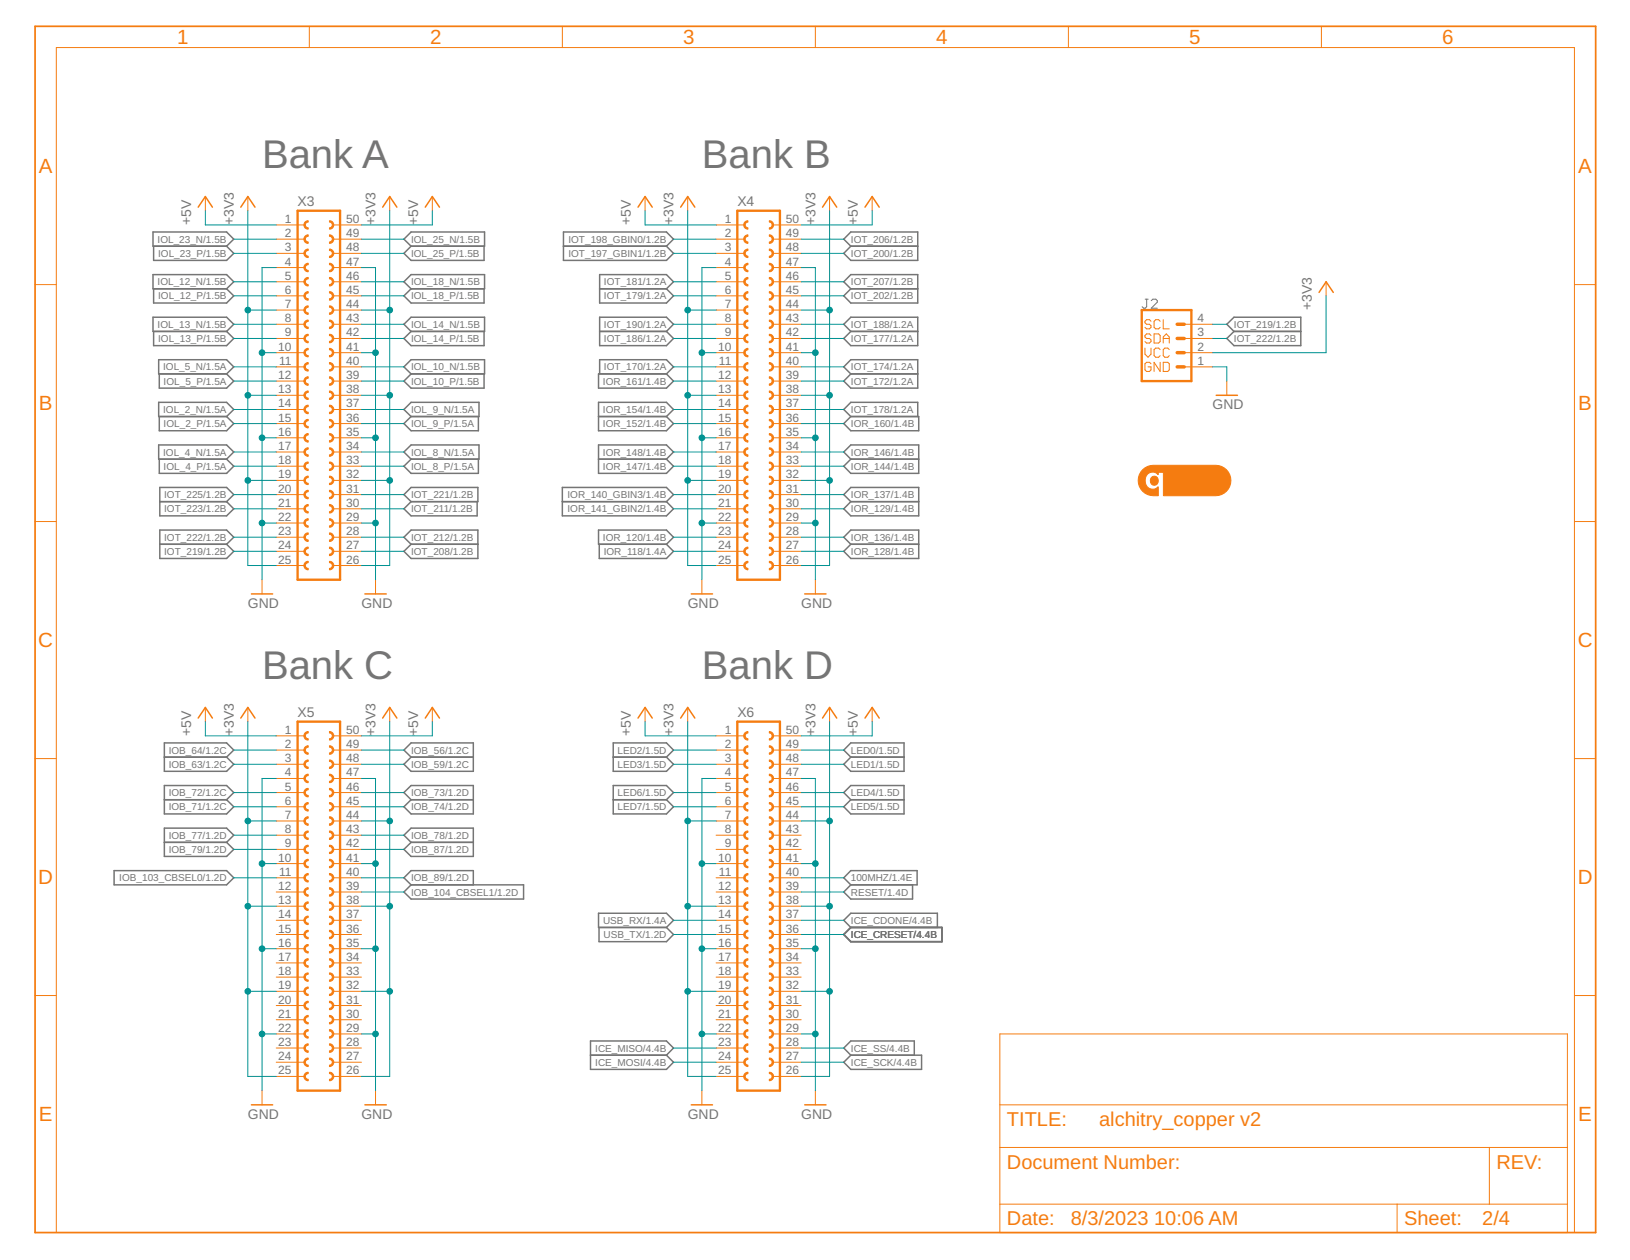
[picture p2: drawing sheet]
<svg xmlns="http://www.w3.org/2000/svg" width="279mm" height="216mm" viewBox="0 0 279 216" stroke-linecap="round" stroke-linejoin="round" font-family="sans-serif">
<defs><g id="words">
<g font-size="6.9" fill="#757575">
<text x="44.9" y="28.8">Bank A</text>
<text x="120.3" y="28.8">Bank B</text>
<text x="44.9" y="116.4">Bank C</text>
<text x="120.3" y="116.4">Bank D</text>
</g>
<g font-size="3.5" fill="#f57c10">
<text x="30.4" y="7.6">1</text>
<text x="73.7" y="7.6">2</text>
<text x="117.1" y="7.6">3</text>
<text x="160.5" y="7.6">4</text>
<text x="203.8" y="7.6">5</text>
<text x="247.2" y="7.6">6</text>
<text x="6.7" y="29.7">A</text>
<text x="270.5" y="29.7">A</text>
<text x="6.7" y="70.3">B</text>
<text x="270.5" y="70.3">B</text>
<text x="6.6" y="110.9">C</text>
<text x="270.4" y="110.9">C</text>
<text x="6.6" y="151.5">D</text>
<text x="270.4" y="151.5">D</text>
<text x="6.7" y="192.1">E</text>
<text x="270.5" y="192.1">E</text>
</g>
<g font-size="3.4" fill="#f57c10">
<text x="172.6" y="193">TITLE:</text>
<text x="188.4" y="193">alchitry_copper v2</text>
<text x="172.6" y="200.3">Document Number:</text>
<text x="256.5" y="200.3">REV:</text>
<text x="172.6" y="210">Date:</text>
<text x="183.5" y="210">8/3/2023</text>
<text x="197.8" y="210">10:06 AM</text>
<text x="240.7" y="210">Sheet:</text>
<text x="254.1" y="210">2/4</text>
</g>
<g font-size="2.4" fill="#757575">
<text x="51" y="35.4">X3</text>
<text x="126.4" y="35.4">X4</text>
<text x="32.8" y="38.5" transform="rotate(-90 32.8 38.5)">+5V</text>
<text x="40.1" y="38.5" transform="rotate(-90 40.1 38.5)">+3V3</text>
<text x="64.4" y="38.5" transform="rotate(-90 64.4 38.5)">+3V3</text>
<text x="71.7" y="38.5" transform="rotate(-90 71.7 38.5)">+5V</text>
<text x="108.2" y="38.5" transform="rotate(-90 108.2 38.5)">+5V</text>
<text x="115.4" y="38.5" transform="rotate(-90 115.4 38.5)">+3V3</text>
<text x="139.8" y="38.5" transform="rotate(-90 139.8 38.5)">+3V3</text>
<text x="147.1" y="38.5" transform="rotate(-90 147.1 38.5)">+5V</text>
<text x="224.9" y="53.1" transform="rotate(-90 224.9 53.1)">+3V3</text>
<text x="207.9" y="70.2">GND</text>
<text x="42.5" y="104.2">GND</text>
<text x="61.9" y="104.2">GND</text>
<text x="117.9" y="104.2">GND</text>
<text x="137.3" y="104.2">GND</text>
<text x="51" y="122.9">X5</text>
<text x="126.4" y="122.9">X6</text>
<text x="32.8" y="126.1" transform="rotate(-90 32.8 126.1)">+5V</text>
<text x="40.1" y="126.1" transform="rotate(-90 40.1 126.1)">+3V3</text>
<text x="64.4" y="126.1" transform="rotate(-90 64.4 126.1)">+3V3</text>
<text x="71.7" y="126.1" transform="rotate(-90 71.7 126.1)">+5V</text>
<text x="108.2" y="126.1" transform="rotate(-90 108.2 126.1)">+5V</text>
<text x="115.4" y="126.1" transform="rotate(-90 115.4 126.1)">+3V3</text>
<text x="139.8" y="126.1" transform="rotate(-90 139.8 126.1)">+3V3</text>
<text x="147.1" y="126.1" transform="rotate(-90 147.1 126.1)">+5V</text>
<text x="42.5" y="191.7">GND</text>
<text x="61.9" y="191.7">GND</text>
<text x="117.9" y="191.7">GND</text>
<text x="137.3" y="191.7">GND</text>
</g>
<g font-size="2.1" fill="#757575">
<text x="48.8" y="38.2">1</text>
<text x="48.8" y="40.6">2</text>
<text x="59.3" y="40.6">49</text>
<text x="59.3" y="38.2">50</text>
<text x="124.2" y="38.2">1</text>
<text x="124.2" y="40.6">2</text>
<text x="134.7" y="40.6">49</text>
<text x="134.7" y="38.2">50</text>
<text x="48.8" y="43.1">3</text>
<text x="48.8" y="45.5">4</text>
<text x="48.8" y="47.9">5</text>
<text x="59.3" y="47.9">46</text>
<text x="59.3" y="45.5">47</text>
<text x="59.3" y="43.1">48</text>
<text x="124.2" y="43.1">3</text>
<text x="124.2" y="45.5">4</text>
<text x="124.2" y="47.9">5</text>
<text x="134.7" y="47.9">46</text>
<text x="134.7" y="45.5">47</text>
<text x="134.7" y="43.1">48</text>
<text x="48.8" y="50.4">6</text>
<text x="48.8" y="52.8">7</text>
<text x="59.3" y="52.8">44</text>
<text x="59.3" y="50.4">45</text>
<text x="124.2" y="50.4">6</text>
<text x="124.2" y="52.8">7</text>
<text x="134.7" y="52.8">44</text>
<text x="134.7" y="50.4">45</text>
<text x="48.8" y="55.2">8</text>
<text x="48.8" y="57.7">9</text>
<text x="59.3" y="57.7">42</text>
<text x="59.3" y="55.2">43</text>
<text x="124.2" y="55.2">8</text>
<text x="124.2" y="57.7">9</text>
<text x="134.7" y="57.7">42</text>
<text x="134.7" y="55.2">43</text>
<text x="205.2" y="57.7">3</text>
<text x="205.2" y="55.2">4</text>
<text x="47.7" y="60.1">10</text>
<text x="47.7" y="65">12</text>
<text x="47.8" y="62.5">11</text>
<text x="59.3" y="65">39</text>
<text x="59.3" y="62.5">40</text>
<text x="59.3" y="60.1">41</text>
<text x="123.1" y="60.1">10</text>
<text x="123.1" y="65">12</text>
<text x="123.2" y="62.5">11</text>
<text x="134.7" y="65">39</text>
<text x="134.7" y="62.5">40</text>
<text x="134.7" y="60.1">41</text>
<text x="205.2" y="62.5">1</text>
<text x="205.2" y="60.1">2</text>
<text x="47.7" y="67.4">13</text>
<text x="47.7" y="69.8">14</text>
<text x="59.3" y="69.8">37</text>
<text x="59.3" y="67.4">38</text>
<text x="123.1" y="67.4">13</text>
<text x="123.1" y="69.8">14</text>
<text x="134.7" y="69.8">37</text>
<text x="134.7" y="67.4">38</text>
<text x="47.7" y="72.2">15</text>
<text x="47.7" y="74.7">16</text>
<text x="47.7" y="77.1">17</text>
<text x="59.3" y="77.1">34</text>
<text x="59.3" y="74.7">35</text>
<text x="59.3" y="72.2">36</text>
<text x="123.1" y="72.2">15</text>
<text x="123.1" y="74.7">16</text>
<text x="123.1" y="77.1">17</text>
<text x="134.7" y="77.1">34</text>
<text x="134.7" y="74.7">35</text>
<text x="134.7" y="72.2">36</text>
<text x="47.7" y="79.5">18</text>
<text x="47.7" y="82">19</text>
<text x="59.3" y="82">32</text>
<text x="59.3" y="79.5">33</text>
<text x="123.1" y="79.5">18</text>
<text x="123.1" y="82">19</text>
<text x="134.7" y="82">32</text>
<text x="134.7" y="79.5">33</text>
<text x="47.7" y="84.4">20</text>
<text x="47.7" y="86.8">21</text>
<text x="47.7" y="89.3">22</text>
<text x="59.3" y="89.3">29</text>
<text x="59.3" y="86.8">30</text>
<text x="59.3" y="84.4">31</text>
<text x="123.1" y="84.4">20</text>
<text x="123.1" y="86.8">21</text>
<text x="123.1" y="89.3">22</text>
<text x="134.7" y="89.3">29</text>
<text x="134.7" y="86.8">30</text>
<text x="134.7" y="84.4">31</text>
<text x="47.7" y="91.7">23</text>
<text x="47.7" y="94.1">24</text>
<text x="59.3" y="94.1">27</text>
<text x="59.3" y="91.7">28</text>
<text x="123.1" y="91.7">23</text>
<text x="123.1" y="94.1">24</text>
<text x="134.7" y="94.1">27</text>
<text x="134.7" y="91.7">28</text>
<text x="47.7" y="96.6">25</text>
<text x="59.3" y="96.6">26</text>
<text x="123.1" y="96.6">25</text>
<text x="134.7" y="96.6">26</text>
<text x="48.8" y="125.7">1</text>
<text x="59.3" y="125.7">50</text>
<text x="124.2" y="125.7">1</text>
<text x="134.7" y="125.7">50</text>
<text x="48.8" y="128.2">2</text>
<text x="48.8" y="130.6">3</text>
<text x="59.3" y="130.6">48</text>
<text x="59.3" y="128.2">49</text>
<text x="124.2" y="128.2">2</text>
<text x="124.2" y="130.6">3</text>
<text x="134.7" y="130.6">48</text>
<text x="134.7" y="128.2">49</text>
<text x="48.8" y="133">4</text>
<text x="48.8" y="135.5">5</text>
<text x="48.8" y="137.9">6</text>
<text x="59.3" y="137.9">45</text>
<text x="59.3" y="135.5">46</text>
<text x="59.3" y="133">47</text>
<text x="124.2" y="133">4</text>
<text x="124.2" y="135.5">5</text>
<text x="124.2" y="137.9">6</text>
<text x="134.7" y="137.9">45</text>
<text x="134.7" y="135.5">46</text>
<text x="134.7" y="133">47</text>
<text x="48.8" y="140.3">7</text>
<text x="48.8" y="142.8">8</text>
<text x="59.3" y="142.8">43</text>
<text x="59.3" y="140.3">44</text>
<text x="124.2" y="140.3">7</text>
<text x="124.2" y="142.8">8</text>
<text x="134.7" y="142.8">43</text>
<text x="134.7" y="140.3">44</text>
<text x="47.7" y="147.6">10</text>
<text x="48.8" y="145.2">9</text>
<text x="59.3" y="147.6">41</text>
<text x="59.3" y="145.2">42</text>
<text x="123.1" y="147.6">10</text>
<text x="124.2" y="145.2">9</text>
<text x="134.7" y="147.6">41</text>
<text x="134.7" y="145.2">42</text>
<text x="47.7" y="152.5">12</text>
<text x="47.7" y="154.9">13</text>
<text x="47.8" y="150.1">11</text>
<text x="59.3" y="154.9">38</text>
<text x="59.3" y="152.5">39</text>
<text x="59.3" y="150.1">40</text>
<text x="123.1" y="152.5">12</text>
<text x="123.1" y="154.9">13</text>
<text x="123.2" y="150.1">11</text>
<text x="134.7" y="154.9">38</text>
<text x="134.7" y="152.5">39</text>
<text x="134.7" y="150.1">40</text>
<text x="47.7" y="157.4">14</text>
<text x="47.7" y="159.8">15</text>
<text x="59.3" y="159.8">36</text>
<text x="59.3" y="157.4">37</text>
<text x="123.1" y="157.4">14</text>
<text x="123.1" y="159.8">15</text>
<text x="134.7" y="159.8">36</text>
<text x="134.7" y="157.4">37</text>
<text x="47.7" y="162.2">16</text>
<text x="47.7" y="164.7">17</text>
<text x="47.7" y="167.1">18</text>
<text x="59.3" y="167.1">33</text>
<text x="59.3" y="164.7">34</text>
<text x="59.3" y="162.2">35</text>
<text x="123.1" y="162.2">16</text>
<text x="123.1" y="164.7">17</text>
<text x="123.1" y="167.1">18</text>
<text x="134.7" y="167.1">33</text>
<text x="134.7" y="164.7">34</text>
<text x="134.7" y="162.2">35</text>
<text x="47.7" y="169.5">19</text>
<text x="47.7" y="172">20</text>
<text x="59.3" y="172">31</text>
<text x="59.3" y="169.5">32</text>
<text x="123.1" y="169.5">19</text>
<text x="123.1" y="172">20</text>
<text x="134.7" y="172">31</text>
<text x="134.7" y="169.5">32</text>
<text x="47.7" y="174.4">21</text>
<text x="47.7" y="176.8">22</text>
<text x="47.7" y="179.2">23</text>
<text x="59.3" y="179.2">28</text>
<text x="59.3" y="176.8">29</text>
<text x="59.3" y="174.4">30</text>
<text x="123.1" y="174.4">21</text>
<text x="123.1" y="176.8">22</text>
<text x="123.1" y="179.2">23</text>
<text x="134.7" y="179.2">28</text>
<text x="134.7" y="176.8">29</text>
<text x="134.7" y="174.4">30</text>
<text x="47.7" y="181.7">24</text>
<text x="47.7" y="184.1">25</text>
<text x="59.3" y="184.1">26</text>
<text x="59.3" y="181.7">27</text>
<text x="123.1" y="181.7">24</text>
<text x="123.1" y="184.1">25</text>
<text x="134.7" y="184.1">26</text>
<text x="134.7" y="181.7">27</text>
</g>
<g font-size="1.7" fill="#757575">
<text x="27" y="41.6">IOL_23_N/1.5B</text>
<text x="70.5" y="41.6">IOL_25_N/1.5B</text>
<text x="97.4" y="41.6">IOT_198_GBIN0/1.2B</text>
<text x="145.8" y="41.6">IOT_206/1.2B</text>
<text x="27.1" y="44">IOL_23_P/1.5B</text>
<text x="70.5" y="44">IOL_25_P/1.5B</text>
<text x="97.4" y="44">IOT_197_GBIN1/1.2B</text>
<text x="145.8" y="44">IOT_200/1.2B</text>
<text x="27" y="48.9">IOL_12_N/1.5B</text>
<text x="27.1" y="51.3">IOL_12_P/1.5B</text>
<text x="70.5" y="51.3">IOL_18_P/1.5B</text>
<text x="70.5" y="48.9">IOL_18_N/1.5B</text>
<text x="103.5" y="51.3">IOT_179/1.2A</text>
<text x="103.5" y="48.9">IOT_181/1.2A</text>
<text x="145.8" y="51.3">IOT_202/1.2B</text>
<text x="145.8" y="48.9">IOT_207/1.2B</text>
<text x="27" y="56.2">IOL_13_N/1.5B</text>
<text x="27.1" y="58.6">IOL_13_P/1.5B</text>
<text x="70.5" y="58.6">IOL_14_P/1.5B</text>
<text x="70.5" y="56.2">IOL_14_N/1.5B</text>
<text x="103.5" y="58.6">IOT_186/1.2A</text>
<text x="103.5" y="56.2">IOT_190/1.2A</text>
<text x="145.8" y="58.6">IOT_177/1.2A</text>
<text x="145.8" y="56.2">IOT_188/1.2A</text>
<text x="211.5" y="58.6">IOT_222/1.2B</text>
<text x="211.5" y="56.2">IOT_219/1.2B</text>
<text x="28" y="63.5">IOL_5_N/1.5A</text>
<text x="28" y="65.9">IOL_5_P/1.5A</text>
<text x="70.5" y="65.9">IOL_10_P/1.5B</text>
<text x="70.5" y="63.5">IOL_10_N/1.5B</text>
<text x="103.4" y="65.9">IOR_161/1.4B</text>
<text x="103.5" y="63.5">IOT_170/1.2A</text>
<text x="145.8" y="65.9">IOT_172/1.2A</text>
<text x="145.8" y="63.5">IOT_174/1.2A</text>
<text x="28" y="70.8">IOL_2_N/1.5A</text>
<text x="70.5" y="70.8">IOL_9_N/1.5A</text>
<text x="103.4" y="70.8">IOR_154/1.4B</text>
<text x="145.8" y="70.8">IOT_178/1.2A</text>
<text x="28" y="73.2">IOL_2_P/1.5A</text>
<text x="70.5" y="73.2">IOL_9_P/1.5A</text>
<text x="103.4" y="73.2">IOR_152/1.4B</text>
<text x="145.8" y="73.2">IOR_160/1.4B</text>
<text x="28" y="78.1">IOL_4_N/1.5A</text>
<text x="28" y="80.5">IOL_4_P/1.5A</text>
<text x="70.5" y="80.5">IOL_8_P/1.5A</text>
<text x="70.5" y="78.1">IOL_8_N/1.5A</text>
<text x="103.4" y="80.5">IOR_147/1.4B</text>
<text x="103.4" y="78.1">IOR_148/1.4B</text>
<text x="145.8" y="80.5">IOR_144/1.4B</text>
<text x="145.8" y="78.1">IOR_146/1.4B</text>
<text x="28.1" y="85.3">IOT_225/1.2B</text>
<text x="28.1" y="87.8">IOT_223/1.2B</text>
<text x="70.5" y="87.8">IOT_211/1.2B</text>
<text x="70.5" y="85.4">IOT_221/1.2B</text>
<text x="97.3" y="85.3">IOR_140_GBIN3/1.4B</text>
<text x="97.3" y="87.8">IOR_141_GBIN2/1.4B</text>
<text x="145.8" y="87.8">IOR_129/1.4B</text>
<text x="145.8" y="85.4">IOR_137/1.4B</text>
<text x="28.1" y="92.6">IOT_222/1.2B</text>
<text x="28.1" y="95.1">IOT_219/1.2B</text>
<text x="70.5" y="92.7">IOT_212/1.2B</text>
<text x="70.5" y="95.1">IOT_208/1.2B</text>
<text x="103.4" y="92.6">IOR_120/1.4B</text>
<text x="103.5" y="95.1">IOR_118/1.4A</text>
<text x="145.8" y="95.1">IOR_128/1.4B</text>
<text x="145.8" y="92.7">IOR_136/1.4B</text>
<text x="28.9" y="131.6">IOB_63/1.2C</text>
<text x="28.9" y="129.1">IOB_64/1.2C</text>
<text x="70.5" y="129.1">IOB_56/1.2C</text>
<text x="70.5" y="131.6">IOB_59/1.2C</text>
<text x="105.9" y="131.6">LED3/1.5D</text>
<text x="105.9" y="129.1">LED2/1.5D</text>
<text x="145.8" y="129.1">LED0/1.5D</text>
<text x="145.8" y="131.6">LED1/1.5D</text>
<text x="28.9" y="136.4">IOB_72/1.2C</text>
<text x="70.5" y="136.4">IOB_73/1.2D</text>
<text x="105.9" y="136.4">LED6/1.5D</text>
<text x="145.8" y="136.4">LED4/1.5D</text>
<text x="28.9" y="143.7">IOB_77/1.2D</text>
<text x="28.9" y="138.8">IOB_71/1.2C</text>
<text x="70.5" y="143.7">IOB_78/1.2D</text>
<text x="70.5" y="138.9">IOB_74/1.2D</text>
<text x="105.9" y="138.8">LED7/1.5D</text>
<text x="145.8" y="138.9">LED5/1.5D</text>
<text x="28.9" y="146.1">IOB_79/1.2D</text>
<text x="70.5" y="146.2">IOB_87/1.2D</text>
<text x="20.4" y="151">IOB_103_CBSEL0/1.2D</text>
<text x="70.5" y="153.4">IOB_104_CBSEL1/1.2D</text>
<text x="70.5" y="151">IOB_89/1.2D</text>
<text x="145.8" y="151">100MHZ/1.4E</text>
<text x="145.8" y="153.4">RESET/1.4D</text>
<text x="103.4" y="158.3">USB_RX/1.4A</text>
<text x="103.5" y="160.7">USB_TX/1.2D</text>
<text x="145.8" y="160.7">ICE_CRESET/4.4B</text>
<text x="145.8" y="158.3">ICE_CDONE/4.4B</text>
<text x="102" y="180.2">ICE_MISO/4.4B</text>
<text x="102" y="182.6">ICE_MOSI/4.4B</text>
<text x="145.8" y="180.2">ICE_SS/4.4B</text>
<text x="145.8" y="182.6">ICE_SCK/4.4B</text>
</g>
</g></defs>
<path d="M196.3 51.3h.5M196.6 51.3v1.3l-.3 .2h-.3l-.2-.2M197.3 51.5l.3-.2h.5l.3 .2v.3l-1.1 1h1.1" fill="none" stroke="#757575" stroke-width=".17"/>
<g fill="none" stroke="#757575" stroke-width=".25">
<path d="M26.2 39.8h12.6l1.3 1.2-1.3 1.2h-12.6zM96.6 39.8h17.6l1.2 1.2-1.2 1.2 1.2 1.2-1.2 1.2h-17.6zM145.8 39.8h11.5v4.8h-11.5l-1.2-1.2 1.2-1.2-1.2-1.2zM26.2 47.1h12.6l1.3 1.2-1.3 1.2h-12.6zM26.2 54.4h12.6l1.3 1.2-1.3 1.2h-12.6zM26.3 49.5v2.4h12.5l1.3-1.2-1.3-1.2M26.3 42.2v2.4h12.5l1.3-1.2-1.3-1.2M26.3 56.8v2.4h12.5l1.3-1.2-1.3-1.2M69.2 48.3l1.3-1.2h12.6v2.4h-12.6zM69.2 41l1.3-1.2h12.6v2.4h-12.6zM69.2 55.6l1.3-1.2h12.6v2.4h-12.6zM70.5 42.2l-1.3 1.2 1.3 1.2h12.5v-2.4"/>
<path d="M70.5 49.5l-1.3 1.2 1.3 1.2h12.5v-2.4M70.5 56.8l-1.3 1.2 1.3 1.2h12.5v-2.4M96.6 42.2h17.6M102.8 47.1h11.4l1.2 1.2-1.2 1.2 1.2 1.2-1.2 1.2h-11.4zM102.8 49.5h11.4M102.8 54.4h11.4l1.2 1.2-1.2 1.2 1.2 1.2-1.2 1.2h-11.4zM102.8 56.8h11.4M145.8 47.1h11.5v4.8h-11.5l-1.2-1.2 1.2-1.2-1.2-1.2zM145.8 49.5h11.5M145.8 54.4h11.5v4.8h-11.5l-1.2-1.2 1.2-1.2-1.2-1.2zM145.8 56.8h11.5M145.8 42.2h11.5"/>
<path d="M210.3 55.6l1.2-1.2h11.5v4.8h-11.5l-1.2-1.2 1.2-1.2zM211.5 56.8h11.5M27.2 68.9h11.6l1.3 1.3-1.3 1.2h-11.6zM27.2 61.6h11.6l1.3 1.3-1.3 1.2h-11.6zM27.2 76.2h11.6l1.3 1.2-1.3 1.3h-11.6zM27.3 71.4v2.4h11.5l1.3-1.2-1.3-1.2M27.3 64.1v2.4h11.5l1.3-1.2-1.3-1.2M27.3 78.7v2.4h11.5l1.3-1.2-1.3-1.2M69.2 70.2l1.3-1.3h11.6v2.5h-11.6zM69.2 77.4l1.3-1.2h11.6v2.5h-11.6zM69.2 62.9l1.3-1.3h12.6v2.5h-12.6zM70.5 71.4l-1.3 1.2 1.3 1.2h11.5v-2.4"/>
<path d="M70.5 78.7l-1.3 1.2 1.3 1.2h11.5v-2.4M70.5 64.1l-1.3 1.2 1.3 1.2h12.5v-2.4M102.6 68.9h11.6l1.2 1.3-1.2 1.2 1.2 1.2-1.2 1.2h-11.6zM102.6 71.4h11.6M102.6 76.2h11.6l1.2 1.2-1.2 1.3 1.2 1.2-1.2 1.2h-11.6zM102.6 78.7h11.6M102.6 64.1h11.6l1.2 1.2-1.2 1.2h-11.6zM102.8 64.1v-2.5h11.4l1.2 1.3-1.2 1.2M144.6 72.6l1.2-1.2h11.7v2.4h-11.7zM144.6 77.4l1.2-1.2h11.7v4.9h-11.7l-1.2-1.2 1.2-1.2zM145.8 71.4l-1.2-1.2 1.2-1.3h11.5v2.5M145.8 78.7h11.7"/>
<path d="M145.8 64.1h11.5M145.8 61.6h11.5v4.9h-11.5l-1.2-1.2 1.2-1.2-1.2-1.2zM27.4 90.8h11.4l1.3 1.3-1.3 1.2 1.3 1.2-1.3 1.2h-11.4zM27.4 86h11.4M27.4 83.5h11.4l1.3 1.3-1.3 1.2 1.3 1.2-1.3 1.2h-11.4zM27.4 93.3h11.4M69.2 84.8l1.3-1.3h11.4v2.5h-11.4zM69.2 92.1l1.3-1.3h11.4v4.9h-11.4l-1.3-1.2 1.3-1.2zM70.5 86l-1.3 1.2 1.3 1.2h11.3v-2.4M70.5 93.3h11.4M96.4 83.5h17.8l1.2 1.3-1.2 1.2 1.2 1.2-1.2 1.2h-17.8zM96.4 86h17.8"/>
<path d="M102.6 90.8h11.6l1.2 1.3-1.2 1.2h-11.6zM102.7 93.3v2.4h11.5l1.2-1.2-1.2-1.2M145.8 86h11.7M145.8 83.5h11.7v4.9h-11.7l-1.2-1.2 1.2-1.2-1.2-1.2zM145.8 93.3h11.7M145.8 90.8h11.7v4.9h-11.7l-1.2-1.2 1.2-1.2-1.2-1.2zM28.2 127.3h10.6l1.3 1.2-1.3 1.2 1.3 1.3-1.3 1.2h-10.6zM28.2 129.7h10.6M28.2 137h10.6M28.2 134.6h10.6l1.3 1.2-1.3 1.2 1.3 1.2-1.3 1.3h-10.6zM69.2 128.5l1.3-1.2h10.6v4.9h-10.6l-1.3-1.2 1.3-1.3zM69.2 135.8l1.3-1.2h10.6v4.9h-10.6l-1.3-1.3 1.3-1.2z"/>
<path d="M70.5 129.7h10.6M70.5 137h10.6M105.1 127.3h9.1l1.2 1.2-1.2 1.2 1.2 1.3-1.2 1.2h-9.1zM105.1 129.7h9.1M105.1 134.6h9.1l1.2 1.2-1.2 1.2 1.2 1.2-1.2 1.3h-9.1zM105.1 137h9.1M144.6 135.8l1.2-1.2h9.2v4.9h-9.2l-1.2-1.3 1.2-1.2zM145.8 127.3h9.2v4.9h-9.2l-1.2-1.2 1.2-1.3-1.2-1.2zM145.8 129.7h9.2M145.8 137h9.2M19.6 149.2h19.2l1.3 1.2-1.3 1.2h-19.2zM28.2 144.3h10.6"/>
<path d="M28.2 141.9h10.6l1.3 1.2-1.3 1.2 1.3 1.2-1.3 1.2h-10.6zM69.2 143.1l1.3-1.2h10.6v4.8h-10.6l-1.3-1.2 1.3-1.2zM70.5 151.6l-1.3-1.2 1.3-1.2h10.6v2.4M70.5 151.6h19.2v2.5h-19.2l-1.3-1.3zM70.5 144.3h10.6M102.6 156.5h11.6l1.2 1.2-1.2 1.2h-11.6zM102.7 158.9v2.5h11.5l1.2-1.3-1.2-1.2M145.8 149.2h11.4v2.4h-11.4l-1.2-1.2zM145.8 151.6l-1.2 1.2 1.2 1.3h10.6v-2.5M145.8 158.9h15.7v2.5h-15.7l-1.2-1.3zM145.8 158.9l-1.2-1.2 1.2-1.2h14.9v2.4M101.2 178.4h13l1.2 1.2-1.2 1.2 1.2 1.2-1.2 1.2h-13z"/>
<path d="M101.2 180.8h13M145.8 180.8h12.2v2.4h-12.2l-1.2-1.2zM145.8 180.8l-1.2-1.2 1.2-1.2h10.9v2.4"/>
</g>
<path d="M6 4.5h267.5v206.7h-267.5z" fill="none" stroke="#f57c10" stroke-width=".3"/>
<g fill="none" stroke="#f57c10" stroke-width=".17">
<path d="M53 4.5v3.6M96.4 4.5v3.6M139.8 4.5v3.6M183.1 4.5v3.6M226.5 4.5v3.6M35.2 33.7v2.4M42.5 33.7v2.4M47.3 38.5h4.9M57.1 38.5h4.9M66.8 33.7v2.4M74.1 33.7v2.4M110.6 33.7v2.4"/>
<path d="M117.9 33.7v2.4M122.7 38.5h4.9M132.5 38.5h4.8M142.2 33.7v2.4M149.5 33.7v2.4M6 48.8h3.7M47.3 41h4.9M47.3 43.4h4.9M47.3 45.8h4.9M47.3 48.3h4.9M47.3 50.7h4.9M47.3 53.1h4.9"/>
<path d="M47.3 55.6h4.9M47.3 58h4.9M57.1 41h4.9M57.1 43.4h4.9M57.1 45.8h4.9M57.1 48.3h4.9M57.1 50.7h4.9M57.1 53.1h4.9M57.1 55.6h4.9M57.1 58h4.9M122.7 41h4.9M122.7 43.4h4.9"/>
<path d="M122.7 45.8h4.9M122.7 48.3h4.9M122.7 50.7h4.9M122.7 53.1h4.9M122.7 55.6h4.9M122.7 58h4.9M132.5 41h4.8M132.5 43.4h4.8M132.5 45.8h4.8M132.5 48.3h4.8M132.5 50.7h4.8M132.5 53.1h4.8"/>
<path d="M132.5 55.6h4.8M132.5 58h4.8M196.3 59.6v1.1l.5 .5 .5-.5v-1.1M197.3 55.1l-.3-.3h-.5l-.2 .3v.2l.2 .3h.5l.3 .2v.3l-.3 .2h-.5l-.2-.2M197.3 57.5l-.3-.3h-.5l-.2 .3v.2l.2 .3h.5l.3 .3v.2l-.3 .3h-.5l-.2-.3M197.8 57.2h.8l.3 .3v1l-.3 .3h-.8zM198.9 55.1l-.3-.3h-.5l-.3 .3v1l.3 .2h.5l.3-.2M198.9 59.9l-.3-.3h-.5l-.3 .3v1l.3 .3h.5l.3-.3M199.4 58h1M199.4 54.8v1.5h1M199.4 58.8v-1.1l.5-.5 .5 .5v1.1M200.4 59.9l-.2-.3h-.5l-.3 .3v1l.3 .3h.5l.2-.3"/>
<path d="M203 55.6h4.9M203 58h4.9M227.3 48.3v2.4M269.9 48.8h3.6M47.3 60.4h4.9M47.3 62.9h4.9M47.3 65.3h4.9M47.3 67.7h4.9M47.3 70.2h4.9M47.3 72.6h4.9M47.3 75h4.9M47.3 77.4h4.9"/>
<path d="M47.3 79.9h4.9M57.1 60.4h4.9M57.1 62.9h4.9M57.1 65.3h4.9M57.1 67.7h4.9M57.1 70.2h4.9M57.1 72.6h4.9M57.1 75h4.9M57.1 77.4h4.9M57.1 79.9h4.9M122.7 60.4h4.9M122.7 62.9h4.9"/>
<path d="M122.7 65.3h4.9M122.7 67.7h4.9M122.7 70.2h4.9M122.7 72.6h4.9M122.7 75h4.9M122.7 77.4h4.9M122.7 79.9h4.9M132.5 60.4h4.8M132.5 62.9h4.8M132.5 65.3h4.8M132.5 67.7h4.8M132.5 70.2h4.8"/>
<path d="M132.5 72.6h4.8M132.5 75h4.8M132.5 77.4h4.8M132.5 79.9h4.8M197.3 62.3l-.3-.2h-.5l-.2 .2v1.1l.2 .2h.5l.3-.2v-.5h-.5M198.9 62.1v1.5l-1.1-1.5v1.5M199.4 62.1h.8l.2 .2v1.1l-.2 .2h-.8zM203 60.4h4.9M203 62.9h4.9M210.3 65.3v2.4M6 89.4h3.7M44.9 99.3v2.5"/>
<path d="M47.3 82.3h4.9M47.3 84.8h4.9M47.3 87.2h4.9M47.3 89.6h4.9M47.3 92.1h4.9M47.3 94.5h4.9M47.3 96.9h4.9M57.1 82.3h4.9M57.1 84.8h4.9M57.1 87.2h4.9M57.1 89.6h4.9M57.1 92.1h4.9"/>
<path d="M57.1 94.5h4.9M57.1 96.9h4.9M64.4 99.3v2.5M120.3 99.3v2.5M122.7 82.3h4.9M122.7 84.8h4.9M122.7 87.2h4.9M122.7 89.6h4.9M122.7 92.1h4.9M122.7 94.5h4.9M122.7 96.9h4.9M132.5 82.3h4.8"/>
<path d="M132.5 84.8h4.8M132.5 87.2h4.8M132.5 89.6h4.8M132.5 92.1h4.8M132.5 94.5h4.8M132.5 96.9h4.8M139.8 99.3v2.5M269.9 89.4h3.6M6 130h3.7M35.2 121.2v2.5M42.5 121.2v2.5M47.3 126.1h4.9"/>
<path d="M47.3 128.5h4.9M47.3 131h4.9M47.3 133.4h4.9M47.3 135.8h4.9M47.3 138.2h4.9M57.1 126.1h4.9M57.1 128.5h4.9M57.1 131h4.9M57.1 133.4h4.9M57.1 135.8h4.9M57.1 138.2h4.9M66.8 121.2v2.5"/>
<path d="M74.1 121.2v2.5M110.6 121.2v2.5M117.9 121.2v2.5M122.7 126.1h4.9M122.7 128.5h4.9M122.7 131h4.9M122.7 133.4h4.9M122.7 135.8h4.9M122.7 138.2h4.9M132.5 126.1h4.8M132.5 128.5h4.8M132.5 131h4.8"/>
<path d="M132.5 133.4h4.8M132.5 135.8h4.8M132.5 138.2h4.8M142.2 121.2v2.5M149.5 121.2v2.5M269.9 130h3.6M47.3 140.7h4.9M47.3 143.1h4.9M47.3 145.5h4.9M47.3 148h4.9M47.3 150.4h4.9M47.3 152.8h4.9"/>
<path d="M47.3 155.3h4.9M47.3 157.7h4.9M57.1 140.7h4.9M57.1 143.1h4.9M57.1 145.5h4.9M57.1 148h4.9M57.1 150.4h4.9M57.1 152.8h4.9M57.1 155.3h4.9M57.1 157.7h4.9M122.7 140.7h4.9M122.7 143.1h4.9"/>
<path d="M122.7 145.5h4.9M122.7 148h4.9M122.7 150.4h4.9M122.7 152.8h4.9M122.7 155.3h4.9M122.7 157.7h4.9M132.5 140.7h4.8M132.5 143.1h4.8M132.5 145.5h4.8M132.5 148h4.8M132.5 150.4h4.8M132.5 152.8h4.8"/>
<path d="M132.5 155.3h4.8M132.5 157.7h4.8M6 170.6h3.7M47.3 177.2h4.9M47.3 160.1h4.9M47.3 162.6h4.9M47.3 165h4.9M47.3 167.4h4.9M47.3 169.9h4.9M47.3 172.3h4.9M47.3 174.7h4.9M47.3 179.6h4.9"/>
<path d="M57.1 177.2h4.9M57.1 160.1h4.9M57.1 162.6h4.9M57.1 165h4.9M57.1 167.4h4.9M57.1 169.9h4.9M57.1 172.3h4.9M57.1 174.7h4.9M57.1 179.6h4.9M122.7 177.2h4.9M122.7 160.1h4.9M122.7 162.6h4.9"/>
<path d="M122.7 165h4.9M122.7 167.4h4.9M122.7 169.9h4.9M122.7 172.3h4.9M122.7 174.7h4.9M122.7 179.6h4.9M132.5 177.2h4.8M132.5 160.1h4.8M132.5 162.6h4.8M132.5 165h4.8M132.5 167.4h4.8M132.5 169.9h4.8"/>
<path d="M132.5 172.3h4.8M132.5 174.7h4.8M132.5 179.6h4.8M171.4 177.2h97.3v34h-97.3zM269.9 170.6h3.6M44.9 186.9v2.4M47.3 182h4.9M47.3 184.4h4.9M57.1 182h4.9M57.1 184.4h4.9M64.4 186.9v2.4M120.3 186.9v2.4"/>
<path d="M122.7 182h4.9M122.7 184.4h4.9M132.5 182h4.8M132.5 184.4h4.8M139.8 186.9v2.4M171.4 196.6h97.3M171.4 189.3h97.3M255.3 196.6v9.7M9.7 211.2v-203.1h260.2v203.1M171.4 206.3h97.3M239.5 206.3v4.9"/>
</g>
<path d="M51 36.1h7.3v63.2h-7.3zM126.4 36.1h7.3v63.2h-7.3zM195.7 53.1h8.5v12.2h-8.5zM51 123.7h7.3v63.2h-7.3zM126.4 123.7h7.3v63.2h-7.3z" fill="none" stroke="#f57c10" stroke-width=".4"/>
<g fill="#f57c10" stroke="#f57c10" stroke-width=".17">
<path d="M52.3 91.5l.5-.2v.3a.48 .48 0 0 0-.5 .4 .48 .48 0 0 0 .5 .5v.3a.74 .74 0 0 1-.6-.5 .74 .74 0 0 1 .1-.8z" fill-rule="evenodd"/>
<path d="M52.3 94l.5-.3v.3a.49 .49 0 0 0-.5 .5 .49 .49 0 0 0 .5 .5v.2a.74 .74 0 0 1-.6-.4 .74 .74 0 0 1 .1-.8z" fill-rule="evenodd"/>
<path d="M52.3 96.4l.5-.2v.2a.49 .49 0 0 0-.5 .5 .49 .49 0 0 0 .5 .5v.2a.74 .74 0 0 1-.6-.4 .74 .74 0 0 1 .1-.8z" fill-rule="evenodd"/>
<path d="M56.5 91.3a.73 .73 0 0 1 .7 .7 .73 .73 0 0 1-.7 .8v-.3a.48 .48 0 0 0 .5-.5 .48 .48 0 0 0-.5-.4z" fill-rule="evenodd"/>
<path d="M56.5 93.7a.73 .73 0 0 1 .7 .8 .73 .73 0 0 1-.7 .7v-.2a.49 .49 0 0 0 .5-.5 .49 .49 0 0 0-.5-.5z" fill-rule="evenodd"/>
<path d="M56.5 96.2a.73 .73 0 0 1 .7 .7 .73 .73 0 0 1-.7 .7v-.2a.49 .49 0 0 0 .5-.5 .49 .49 0 0 0-.5-.5z" fill-rule="evenodd"/>
<path d="M52.3 86.7l.5-.3v.3a.49 .49 0 0 0-.5 .5 .49 .49 0 0 0 .5 .5v.2a.73 .73 0 0 1-.7-.4 .73 .73 0 0 1 .2-.8z" fill-rule="evenodd"/>
<path d="M52.3 89.1l.5-.2v.2a.49 .49 0 0 0-.5 .5 .49 .49 0 0 0 .5 .5v.2a.74 .74 0 0 1-.6-.4 .74 .74 0 0 1 .1-.8z" fill-rule="evenodd"/>
<path d="M56.5 86.4a.73 .73 0 0 1 .7 .8 .73 .73 0 0 1-.7 .7v-.2a.49 .49 0 0 0 .5-.5 .49 .49 0 0 0-.5-.5z" fill-rule="evenodd"/>
<path d="M56.5 88.9a.73 .73 0 0 1 .7 .7 .73 .73 0 0 1-.7 .7v-.2a.49 .49 0 0 0 .5-.5 .49 .49 0 0 0-.5-.5z" fill-rule="evenodd"/>
<path d="M52.3 79.4l.5-.2v.2a.49 .49 0 0 0-.5 .5 .49 .49 0 0 0 .5 .5v.2a.75 .75 0 0 1-.7-.4 .75 .75 0 0 1 .2-.8z" fill-rule="evenodd"/>
<path d="M52.3 81.8l.5-.2v.2a.49 .49 0 0 0-.5 .5 .49 .49 0 0 0 .5 .5v.2a.73 .73 0 0 1-.7-.4 .73 .73 0 0 1 .2-.8z" fill-rule="evenodd"/>
<path d="M52.3 84.2l.5-.2v.3a.49 .49 0 0 0-.5 .5 .49 .49 0 0 0 .5 .4v.3a.73 .73 0 0 1-.7-.5 .73 .73 0 0 1 .2-.8z" fill-rule="evenodd"/>
<path d="M56.5 79.2a.73 .73 0 0 1 .7 .7 .73 .73 0 0 1-.7 .7v-.2a.49 .49 0 0 0 .5-.5 .49 .49 0 0 0-.5-.5z" fill-rule="evenodd"/>
<path d="M56.5 81.6a.73 .73 0 0 1 .7 .7 .73 .73 0 0 1-.7 .7v-.2a.49 .49 0 0 0 .5-.5 .49 .49 0 0 0-.5-.5z" fill-rule="evenodd"/>
<path d="M56.5 84a.73 .73 0 0 1 .7 .7 .73 .73 0 0 1-.7 .8v-.3a.49 .49 0 0 0 .5-.4 .49 .49 0 0 0-.5-.5z" fill-rule="evenodd"/>
<path d="M52.3 74.5l.5-.2v.2a.49 .49 0 0 0-.5 .5 .49 .49 0 0 0 .5 .5v.3a.74 .74 0 0 1-.6-.5 .74 .74 0 0 1 .1-.8z" fill-rule="evenodd"/>
<path d="M52.3 76.9l.5-.2v.3a.49 .49 0 0 0-.5 .4 .49 .49 0 0 0 .5 .5v.3a.74 .74 0 0 1-.6-.5 .74 .74 0 0 1 .1-.8z" fill-rule="evenodd"/>
<path d="M56.5 74.3a.73 .73 0 0 1 .7 .7 .73 .73 0 0 1-.7 .8v-.3a.49 .49 0 0 0 .5-.5 .49 .49 0 0 0-.5-.5z" fill-rule="evenodd"/>
<path d="M56.5 76.7a.73 .73 0 0 1 .7 .8 .73 .73 0 0 1-.7 .7v-.3a.49 .49 0 0 0 .5-.5 .49 .49 0 0 0-.5-.4z" fill-rule="evenodd"/>
<path d="M52.3 67.2l.5-.2v.2a.49 .49 0 0 0-.5 .5 .49 .49 0 0 0 .5 .5v.3a.74 .74 0 0 1-.6-.5 .74 .74 0 0 1 .1-.8z" fill-rule="evenodd"/>
<path d="M52.3 69.6l.5-.2v.3a.48 .48 0 0 0-.5 .5 .48 .48 0 0 0 .5 .4v.3a.74 .74 0 0 1-.6-.5 .74 .74 0 0 1 .1-.8z" fill-rule="evenodd"/>
<path d="M52.3 72.1l.5-.2v.2a.49 .49 0 0 0-.5 .5 .49 .49 0 0 0 .5 .5v.2a.74 .74 0 0 1-.6-.4 .74 .74 0 0 1 .1-.8z" fill-rule="evenodd"/>
<path d="M56.5 67a.73 .73 0 0 1 .7 .7 .73 .73 0 0 1-.7 .8v-.3a.49 .49 0 0 0 .5-.5 .49 .49 0 0 0-.5-.5z" fill-rule="evenodd"/>
<path d="M56.5 69.4a.73 .73 0 0 1 .7 .8 .73 .73 0 0 1-.7 .7v-.3a.48 .48 0 0 0 .5-.4 .48 .48 0 0 0-.5-.5z" fill-rule="evenodd"/>
<path d="M56.5 71.9a.73 .73 0 0 1 .7 .7 .73 .73 0 0 1-.7 .7v-.2a.49 .49 0 0 0 .5-.5 .49 .49 0 0 0-.5-.5z" fill-rule="evenodd"/>
<path d="M52.3 62.3l.5-.2v.3a.49 .49 0 0 0-.5 .5 .49 .49 0 0 0 .5 .5v.2a.73 .73 0 0 1-.7-.5 .73 .73 0 0 1 .2-.8z" fill-rule="evenodd"/>
<path d="M52.3 64.8l.5-.2v.2a.49 .49 0 0 0-.5 .5 .49 .49 0 0 0 .5 .5v.2a.73 .73 0 0 1-.7-.4 .73 .73 0 0 1 .2-.8z" fill-rule="evenodd"/>
<path d="M56.5 62.1a.73 .73 0 0 1 .7 .8 .73 .73 0 0 1-.7 .7v-.2a.49 .49 0 0 0 .5-.5 .49 .49 0 0 0-.5-.5z" fill-rule="evenodd"/>
<path d="M56.5 64.6a.73 .73 0 0 1 .7 .7 .73 .73 0 0 1-.7 .7v-.2a.49 .49 0 0 0 .5-.5 .49 .49 0 0 0-.5-.5z" fill-rule="evenodd"/>
<path d="M52.3 57.5l.5-.2v.2a.49 .49 0 0 0-.5 .5 .49 .49 0 0 0 .5 .5v.2a.75 .75 0 0 1-.7-.4 .75 .75 0 0 1 .2-.8z" fill-rule="evenodd"/>
<path d="M52.3 59.9l.5-.2v.2a.49 .49 0 0 0-.5 .5 .49 .49 0 0 0 .5 .5v.3a.73 .73 0 0 1-.7-.5 .73 .73 0 0 1 .2-.8z" fill-rule="evenodd"/>
<path d="M56.5 57.3a.73 .73 0 0 1 .7 .7 .73 .73 0 0 1-.7 .7v-.2a.49 .49 0 0 0 .5-.5 .49 .49 0 0 0-.5-.5z" fill-rule="evenodd"/>
<path d="M56.5 59.7a.73 .73 0 0 1 .7 .7 .73 .73 0 0 1-.7 .8v-.3a.49 .49 0 0 0 .5-.5 .49 .49 0 0 0-.5-.5z" fill-rule="evenodd"/>
<path d="M52.3 50.2l.5-.2v.2a.49 .49 0 0 0-.5 .5 .49 .49 0 0 0 .5 .5v.2a.74 .74 0 0 1-.6-.4 .74 .74 0 0 1 .1-.8z" fill-rule="evenodd"/>
<path d="M52.3 52.6l.5-.2v.2a.49 .49 0 0 0-.5 .5 .49 .49 0 0 0 .5 .5v.3a.74 .74 0 0 1-.6-.5 .74 .74 0 0 1 .1-.8z" fill-rule="evenodd"/>
<path d="M52.3 55.1l.5-.3v.3a.49 .49 0 0 0-.5 .5 .49 .49 0 0 0 .5 .4v.3a.74 .74 0 0 1-.6-.4 .74 .74 0 0 1 .1-.8z" fill-rule="evenodd"/>
<path d="M56.5 50a.73 .73 0 0 1 .7 .7 .73 .73 0 0 1-.7 .7v-.2a.49 .49 0 0 0 .5-.5 .49 .49 0 0 0-.5-.5z" fill-rule="evenodd"/>
<path d="M56.5 52.4a.73 .73 0 0 1 .7 .7 .73 .73 0 0 1-.7 .8v-.3a.49 .49 0 0 0 .5-.5 .49 .49 0 0 0-.5-.5z" fill-rule="evenodd"/>
<path d="M56.5 54.8a.73 .73 0 0 1 .7 .8 .73 .73 0 0 1-.7 .7v-.3a.49 .49 0 0 0 .5-.4 .49 .49 0 0 0-.5-.5z" fill-rule="evenodd"/>
<path d="M56.5 47.5a.73 .73 0 0 1 .7 .8 .73 .73 0 0 1-.7 .7v-.2a.49 .49 0 0 0 .5-.5 .49 .49 0 0 0-.5-.5z" fill-rule="evenodd"/>
<path d="M56.5 45.1a.73 .73 0 0 1 .7 .7 .73 .73 0 0 1-.7 .8v-.3a.49 .49 0 0 0 .5-.5 .49 .49 0 0 0-.5-.4z" fill-rule="evenodd"/>
<path d="M56.5 42.7a.73 .73 0 0 1 .7 .7 .73 .73 0 0 1-.7 .7v-.2a.49 .49 0 0 0 .5-.5 .49 .49 0 0 0-.5-.5z" fill-rule="evenodd"/>
<path d="M52.3 47.8l.5-.3v.3a.49 .49 0 0 0-.5 .5 .49 .49 0 0 0 .5 .5v.2a.74 .74 0 0 1-.6-.4 .74 .74 0 0 1 .1-.8z" fill-rule="evenodd"/>
<path d="M52.3 45.3l.5-.2v.3a.49 .49 0 0 0-.5 .4 .49 .49 0 0 0 .5 .5v.3a.74 .74 0 0 1-.6-.5 .74 .74 0 0 1 .1-.8z" fill-rule="evenodd"/>
<path d="M52.3 42.9l.5-.2v.2a.49 .49 0 0 0-.5 .5 .49 .49 0 0 0 .5 .5v.2a.73 .73 0 0 1-.7-.4 .73 .73 0 0 1 .2-.8z" fill-rule="evenodd"/>
<path d="M56.5 40.2a.73 .73 0 0 1 .7 .8 .73 .73 0 0 1-.7 .7v-.2a.49 .49 0 0 0 .5-.5 .49 .49 0 0 0-.5-.5z" fill-rule="evenodd"/>
<path d="M56.5 37.8a.72 .72 0 0 1 .7 .7 .72 .72 0 0 1-.7 .8v-.3a.49 .49 0 0 0 .5-.5 .49 .49 0 0 0-.5-.4z" fill-rule="evenodd"/>
<path d="M52.3 40.4l.5-.2v.3a.49 .49 0 0 0-.5 .5 .49 .49 0 0 0 .5 .5v.2a.73 .73 0 0 1-.7-.4 .73 .73 0 0 1 .2-.9z" fill-rule="evenodd"/>
<path d="M52.3 38l.5-.2v.3a.49 .49 0 0 0-.5 .4 .49 .49 0 0 0 .5 .5v.3a.73 .73 0 0 1-.7-.5 .73 .73 0 0 1 .2-.8z" fill-rule="evenodd"/>
<path d="M127.7 91.5l.5-.2v.3a.48 .48 0 0 0-.5 .4 .48 .48 0 0 0 .5 .5v.3a.72 .72 0 0 1-.7-.5 .72 .72 0 0 1 .2-.8z" fill-rule="evenodd"/>
<path d="M127.7 94l.5-.3v.3a.49 .49 0 0 0-.5 .5 .49 .49 0 0 0 .5 .5v.2a.72 .72 0 0 1-.7-.4 .72 .72 0 0 1 .2-.8z" fill-rule="evenodd"/>
<path d="M127.7 96.4l.5-.2v.2a.49 .49 0 0 0-.5 .5 .49 .49 0 0 0 .5 .5v.2a.72 .72 0 0 1-.7-.4 .72 .72 0 0 1 .2-.8z" fill-rule="evenodd"/>
<path d="M131.9 91.3a.73 .73 0 0 1 .7 .7 .73 .73 0 0 1-.7 .8v-.3a.48 .48 0 0 0 .4-.5 .48 .48 0 0 0-.4-.4z" fill-rule="evenodd"/>
<path d="M131.9 93.7a.73 .73 0 0 1 .7 .8 .73 .73 0 0 1-.7 .7v-.2a.49 .49 0 0 0 .4-.5 .49 .49 0 0 0-.4-.5z" fill-rule="evenodd"/>
<path d="M131.9 96.2a.73 .73 0 0 1 .7 .7 .73 .73 0 0 1-.7 .7v-.2a.49 .49 0 0 0 .4-.5 .49 .49 0 0 0-.4-.5z" fill-rule="evenodd"/>
<path d="M127.7 86.7l.5-.3v.3a.49 .49 0 0 0-.5 .5 .49 .49 0 0 0 .5 .5v.2a.72 .72 0 0 1-.7-.4 .72 .72 0 0 1 .2-.8z" fill-rule="evenodd"/>
<path d="M127.7 89.1l.5-.2v.2a.49 .49 0 0 0-.5 .5 .49 .49 0 0 0 .5 .5v.2a.72 .72 0 0 1-.7-.4 .72 .72 0 0 1 .2-.8z" fill-rule="evenodd"/>
<path d="M131.9 86.4a.73 .73 0 0 1 .7 .8 .73 .73 0 0 1-.7 .7v-.2a.49 .49 0 0 0 .4-.5 .49 .49 0 0 0-.4-.5z" fill-rule="evenodd"/>
<path d="M131.9 88.9a.73 .73 0 0 1 .7 .7 .73 .73 0 0 1-.7 .7v-.2a.49 .49 0 0 0 .4-.5 .49 .49 0 0 0-.4-.5z" fill-rule="evenodd"/>
<path d="M127.7 79.4l.5-.2v.2a.49 .49 0 0 0-.5 .5 .49 .49 0 0 0 .5 .5v.2a.74 .74 0 0 1-.7-.4 .74 .74 0 0 1 .2-.8z" fill-rule="evenodd"/>
<path d="M127.7 81.8l.5-.2v.2a.49 .49 0 0 0-.5 .5 .49 .49 0 0 0 .5 .5v.2a.72 .72 0 0 1-.7-.4 .72 .72 0 0 1 .2-.8z" fill-rule="evenodd"/>
<path d="M127.7 84.2l.5-.2v.3a.49 .49 0 0 0-.5 .5 .49 .49 0 0 0 .5 .4v.3a.72 .72 0 0 1-.7-.5 .72 .72 0 0 1 .2-.8z" fill-rule="evenodd"/>
<path d="M131.9 79.2a.73 .73 0 0 1 .7 .7 .73 .73 0 0 1-.7 .7v-.2a.49 .49 0 0 0 .4-.5 .49 .49 0 0 0-.4-.5z" fill-rule="evenodd"/>
<path d="M131.9 81.6a.73 .73 0 0 1 .7 .7 .73 .73 0 0 1-.7 .7v-.2a.49 .49 0 0 0 .4-.5 .49 .49 0 0 0-.4-.5z" fill-rule="evenodd"/>
<path d="M131.9 84a.73 .73 0 0 1 .7 .7 .73 .73 0 0 1-.7 .8v-.3a.49 .49 0 0 0 .4-.4 .49 .49 0 0 0-.4-.5z" fill-rule="evenodd"/>
<path d="M127.7 74.5l.5-.2v.2a.49 .49 0 0 0-.5 .5 .49 .49 0 0 0 .5 .5v.3a.72 .72 0 0 1-.7-.5 .72 .72 0 0 1 .2-.8z" fill-rule="evenodd"/>
<path d="M127.7 76.9l.5-.2v.3a.49 .49 0 0 0-.5 .4 .49 .49 0 0 0 .5 .5v.3a.72 .72 0 0 1-.7-.5 .72 .72 0 0 1 .2-.8z" fill-rule="evenodd"/>
<path d="M131.9 74.3a.73 .73 0 0 1 .7 .7 .73 .73 0 0 1-.7 .8v-.3a.49 .49 0 0 0 .4-.5 .49 .49 0 0 0-.4-.5z" fill-rule="evenodd"/>
<path d="M131.9 76.7a.73 .73 0 0 1 .7 .8 .73 .73 0 0 1-.7 .7v-.3a.49 .49 0 0 0 .4-.5 .49 .49 0 0 0-.4-.4z" fill-rule="evenodd"/>
<path d="M127.7 67.2l.5-.2v.2a.49 .49 0 0 0-.5 .5 .49 .49 0 0 0 .5 .5v.3a.72 .72 0 0 1-.7-.5 .72 .72 0 0 1 .2-.8z" fill-rule="evenodd"/>
<path d="M127.7 69.6l.5-.2v.3a.48 .48 0 0 0-.5 .5 .48 .48 0 0 0 .5 .4v.3a.72 .72 0 0 1-.7-.5 .72 .72 0 0 1 .2-.8z" fill-rule="evenodd"/>
<path d="M127.7 72.1l.5-.2v.2a.49 .49 0 0 0-.5 .5 .49 .49 0 0 0 .5 .5v.2a.72 .72 0 0 1-.7-.4 .72 .72 0 0 1 .2-.8z" fill-rule="evenodd"/>
<path d="M131.9 67a.73 .73 0 0 1 .7 .7 .73 .73 0 0 1-.7 .8v-.3a.49 .49 0 0 0 .4-.5 .49 .49 0 0 0-.4-.5z" fill-rule="evenodd"/>
<path d="M131.9 69.4a.73 .73 0 0 1 .7 .8 .73 .73 0 0 1-.7 .7v-.3a.48 .48 0 0 0 .4-.4 .48 .48 0 0 0-.4-.5z" fill-rule="evenodd"/>
<path d="M131.9 71.9a.73 .73 0 0 1 .7 .7 .73 .73 0 0 1-.7 .7v-.2a.49 .49 0 0 0 .4-.5 .49 .49 0 0 0-.4-.5z" fill-rule="evenodd"/>
<path d="M127.7 62.3l.5-.2v.3a.49 .49 0 0 0-.5 .5 .49 .49 0 0 0 .5 .5v.2a.72 .72 0 0 1-.7-.5 .72 .72 0 0 1 .2-.8z" fill-rule="evenodd"/>
<path d="M127.7 64.8l.5-.2v.2a.49 .49 0 0 0-.5 .5 .49 .49 0 0 0 .5 .5v.2a.72 .72 0 0 1-.7-.4 .72 .72 0 0 1 .2-.8z" fill-rule="evenodd"/>
<path d="M131.9 62.1a.73 .73 0 0 1 .7 .8 .73 .73 0 0 1-.7 .7v-.2a.49 .49 0 0 0 .4-.5 .49 .49 0 0 0-.4-.5z" fill-rule="evenodd"/>
<path d="M131.9 64.6a.73 .73 0 0 1 .7 .7 .73 .73 0 0 1-.7 .7v-.2a.49 .49 0 0 0 .4-.5 .49 .49 0 0 0-.4-.5z" fill-rule="evenodd"/>
<path d="M127.7 57.5l.5-.2v.2a.49 .49 0 0 0-.5 .5 .49 .49 0 0 0 .5 .5v.2a.74 .74 0 0 1-.7-.4 .74 .74 0 0 1 .2-.8z" fill-rule="evenodd"/>
<path d="M127.7 59.9l.5-.2v.2a.49 .49 0 0 0-.5 .5 .49 .49 0 0 0 .5 .5v.3a.72 .72 0 0 1-.7-.5 .72 .72 0 0 1 .2-.8z" fill-rule="evenodd"/>
<path d="M131.9 57.3a.73 .73 0 0 1 .7 .7 .73 .73 0 0 1-.7 .7v-.2a.49 .49 0 0 0 .4-.5 .49 .49 0 0 0-.4-.5z" fill-rule="evenodd"/>
<path d="M131.9 59.7a.73 .73 0 0 1 .7 .7 .73 .73 0 0 1-.7 .8v-.3a.49 .49 0 0 0 .4-.5 .49 .49 0 0 0-.4-.5z" fill-rule="evenodd"/>
<path d="M127.7 50.2l.5-.2v.2a.49 .49 0 0 0-.5 .5 .49 .49 0 0 0 .5 .5v.2a.72 .72 0 0 1-.7-.4 .72 .72 0 0 1 .2-.8z" fill-rule="evenodd"/>
<path d="M127.7 52.6l.5-.2v.2a.49 .49 0 0 0-.5 .5 .49 .49 0 0 0 .5 .5v.3a.72 .72 0 0 1-.7-.5 .72 .72 0 0 1 .2-.8z" fill-rule="evenodd"/>
<path d="M127.7 55.1l.5-.3v.3a.49 .49 0 0 0-.5 .5 .49 .49 0 0 0 .5 .4v.3a.72 .72 0 0 1-.7-.4 .72 .72 0 0 1 .2-.8z" fill-rule="evenodd"/>
<path d="M131.9 50a.73 .73 0 0 1 .7 .7 .73 .73 0 0 1-.7 .7v-.2a.49 .49 0 0 0 .4-.5 .49 .49 0 0 0-.4-.5z" fill-rule="evenodd"/>
<path d="M131.9 52.4a.73 .73 0 0 1 .7 .7 .73 .73 0 0 1-.7 .8v-.3a.49 .49 0 0 0 .4-.5 .49 .49 0 0 0-.4-.5z" fill-rule="evenodd"/>
<path d="M131.9 54.8a.73 .73 0 0 1 .7 .8 .73 .73 0 0 1-.7 .7v-.3a.49 .49 0 0 0 .4-.4 .49 .49 0 0 0-.4-.5z" fill-rule="evenodd"/>
<path d="M131.9 47.5a.73 .73 0 0 1 .7 .8 .73 .73 0 0 1-.7 .7v-.2a.49 .49 0 0 0 .4-.5 .49 .49 0 0 0-.4-.5z" fill-rule="evenodd"/>
<path d="M131.9 45.1a.73 .73 0 0 1 .7 .7 .73 .73 0 0 1-.7 .8v-.3a.49 .49 0 0 0 .4-.5 .49 .49 0 0 0-.4-.4z" fill-rule="evenodd"/>
<path d="M131.9 42.7a.73 .73 0 0 1 .7 .7 .73 .73 0 0 1-.7 .7v-.2a.49 .49 0 0 0 .4-.5 .49 .49 0 0 0-.4-.5z" fill-rule="evenodd"/>
<path d="M127.7 47.8l.5-.3v.3a.49 .49 0 0 0-.5 .5 .49 .49 0 0 0 .5 .5v.2a.72 .72 0 0 1-.7-.5 .72 .72 0 0 1 .2-.7z" fill-rule="evenodd"/>
<path d="M127.7 45.3l.5-.2v.3a.49 .49 0 0 0-.5 .4 .49 .49 0 0 0 .5 .5v.3a.72 .72 0 0 1-.7-.5 .72 .72 0 0 1 .2-.8z" fill-rule="evenodd"/>
<path d="M127.7 42.9l.5-.2v.2a.49 .49 0 0 0-.5 .5 .49 .49 0 0 0 .5 .5v.2a.72 .72 0 0 1-.7-.4 .72 .72 0 0 1 .2-.8z" fill-rule="evenodd"/>
<path d="M131.9 40.2a.73 .73 0 0 1 .7 .8 .73 .73 0 0 1-.7 .7v-.2a.49 .49 0 0 0 .4-.5 .49 .49 0 0 0-.4-.5z" fill-rule="evenodd"/>
<path d="M131.9 37.8a.72 .72 0 0 1 .7 .7 .72 .72 0 0 1-.7 .8v-.3a.49 .49 0 0 0 .4-.5 .49 .49 0 0 0-.4-.4z" fill-rule="evenodd"/>
<path d="M127.7 40.4l.5-.2v.3a.49 .49 0 0 0-.5 .5 .49 .49 0 0 0 .5 .5v.2a.72 .72 0 0 1-.7-.4 .72 .72 0 0 1 .2-.9z" fill-rule="evenodd"/>
<path d="M127.7 38l.5-.2v.3a.49 .49 0 0 0-.5 .4 .49 .49 0 0 0 .5 .5v.3a.72 .72 0 0 1-.7-.5 .72 .72 0 0 1 .2-.8z" fill-rule="evenodd"/>
<path d="M52.3 179.1l.5-.2v.2a.49 .49 0 0 0-.5 .5 .49 .49 0 0 0 .5 .5v.2a.74 .74 0 0 1-.6-.4 .74 .74 0 0 1 .1-.8z" fill-rule="evenodd"/>
<path d="M52.3 181.5l.5-.2v.2a.49 .49 0 0 0-.5 .5 .49 .49 0 0 0 .5 .5v.3a.74 .74 0 0 1-.6-.5 .74 .74 0 0 1 .1-.8z" fill-rule="evenodd"/>
<path d="M52.3 183.9l.5-.2v.3a.49 .49 0 0 0-.5 .4 .49 .49 0 0 0 .5 .5v.3a.74 .74 0 0 1-.6-.5 .74 .74 0 0 1 .1-.8z" fill-rule="evenodd"/>
<path d="M56.5 178.9a.73 .73 0 0 1 .7 .7 .73 .73 0 0 1-.7 .7v-.2a.49 .49 0 0 0 .5-.5 .49 .49 0 0 0-.5-.5z" fill-rule="evenodd"/>
<path d="M56.5 181.3a.73 .73 0 0 1 .7 .7 .73 .73 0 0 1-.7 .8v-.3a.49 .49 0 0 0 .5-.5 .49 .49 0 0 0-.5-.5z" fill-rule="evenodd"/>
<path d="M56.5 183.7a.73 .73 0 0 1 .7 .8 .73 .73 0 0 1-.7 .7v-.3a.49 .49 0 0 0 .5-.5 .49 .49 0 0 0-.5-.4z" fill-rule="evenodd"/>
<path d="M52.3 174.2l.5-.2v.2a.49 .49 0 0 0-.5 .5 .49 .49 0 0 0 .5 .5v.3a.73 .73 0 0 1-.7-.5 .73 .73 0 0 1 .2-.8z" fill-rule="evenodd"/>
<path d="M52.3 176.6l.5-.2v.3a.49 .49 0 0 0-.5 .5 .49 .49 0 0 0 .5 .5v.2a.74 .74 0 0 1-.6-.5 .74 .74 0 0 1 .1-.8z" fill-rule="evenodd"/>
<path d="M56.5 174a.73 .73 0 0 1 .7 .7 .73 .73 0 0 1-.7 .8v-.3a.49 .49 0 0 0 .5-.5 .49 .49 0 0 0-.5-.5z" fill-rule="evenodd"/>
<path d="M56.5 176.4a.73 .73 0 0 1 .7 .8 .73 .73 0 0 1-.7 .7v-.2a.49 .49 0 0 0 .5-.5 .49 .49 0 0 0-.5-.5z" fill-rule="evenodd"/>
<path d="M52.3 166.9l.5-.2v.2a.49 .49 0 0 0-.5 .5 .49 .49 0 0 0 .5 .5v.2a.73 .73 0 0 1-.7-.4 .73 .73 0 0 1 .2-.8z" fill-rule="evenodd"/>
<path d="M52.3 169.3l.5-.2v.3a.49 .49 0 0 0-.5 .5 .49 .49 0 0 0 .5 .4v.3a.73 .73 0 0 1-.7-.5 .73 .73 0 0 1 .2-.8z" fill-rule="evenodd"/>
<path d="M52.3 171.8l.5-.2v.2a.49 .49 0 0 0-.5 .5 .49 .49 0 0 0 .5 .5v.2a.73 .73 0 0 1-.7-.4 .73 .73 0 0 1 .2-.8z" fill-rule="evenodd"/>
<path d="M56.5 166.7a.72 .72 0 0 1 .7 .7 .72 .72 0 0 1-.7 .7v-.2a.49 .49 0 0 0 .5-.5 .49 .49 0 0 0-.5-.5z" fill-rule="evenodd"/>
<path d="M56.5 169.1a.73 .73 0 0 1 .7 .8 .73 .73 0 0 1-.7 .7v-.3a.49 .49 0 0 0 .5-.4 .49 .49 0 0 0-.5-.5z" fill-rule="evenodd"/>
<path d="M56.5 171.6a.73 .73 0 0 1 .7 .7 .73 .73 0 0 1-.7 .7v-.2a.49 .49 0 0 0 .5-.5 .49 .49 0 0 0-.5-.5z" fill-rule="evenodd"/>
<path d="M52.3 162.1l.5-.3v.3a.49 .49 0 0 0-.5 .5 .49 .49 0 0 0 .5 .4v.3a.74 .74 0 0 1-.6-.4 .74 .74 0 0 1 .1-.8z" fill-rule="evenodd"/>
<path d="M52.3 164.5l.5-.2v.2a.49 .49 0 0 0-.5 .5 .49 .49 0 0 0 .5 .5v.2a.75 .75 0 0 1-.7-.4 .75 .75 0 0 1 .2-.8z" fill-rule="evenodd"/>
<path d="M56.5 161.8a.73 .73 0 0 1 .7 .8 .73 .73 0 0 1-.7 .7v-.3a.49 .49 0 0 0 .5-.4 .49 .49 0 0 0-.5-.5z" fill-rule="evenodd"/>
<path d="M56.5 164.3a.73 .73 0 0 1 .7 .7 .73 .73 0 0 1-.7 .7v-.2a.49 .49 0 0 0 .5-.5 .49 .49 0 0 0-.5-.5z" fill-rule="evenodd"/>
<path d="M52.3 154.7l.5-.2v.3a.49 .49 0 0 0-.5 .5 .49 .49 0 0 0 .5 .5v.2a.74 .74 0 0 1-.6-.5 .74 .74 0 0 1 .1-.8z" fill-rule="evenodd"/>
<path d="M52.3 157.2l.5-.2v.2a.49 .49 0 0 0-.5 .5 .49 .49 0 0 0 .5 .5v.2a.74 .74 0 0 1-.6-.4 .74 .74 0 0 1 .1-.8z" fill-rule="evenodd"/>
<path d="M52.3 159.6l.5-.2v.2a.49 .49 0 0 0-.5 .5 .49 .49 0 0 0 .5 .5v.3a.74 .74 0 0 1-.6-.5 .74 .74 0 0 1 .1-.8z" fill-rule="evenodd"/>
<path d="M56.5 154.5a.73 .73 0 0 1 .7 .8 .73 .73 0 0 1-.7 .7v-.2a.49 .49 0 0 0 .5-.5 .49 .49 0 0 0-.5-.5z" fill-rule="evenodd"/>
<path d="M56.5 157a.73 .73 0 0 1 .7 .7 .73 .73 0 0 1-.7 .7v-.2a.49 .49 0 0 0 .5-.5 .49 .49 0 0 0-.5-.5z" fill-rule="evenodd"/>
<path d="M56.5 159.4a.73 .73 0 0 1 .7 .7 .73 .73 0 0 1-.7 .8v-.3a.49 .49 0 0 0 .5-.5 .49 .49 0 0 0-.5-.5z" fill-rule="evenodd"/>
<path d="M52.3 149.9l.5-.2v.2a.49 .49 0 0 0-.5 .5 .49 .49 0 0 0 .5 .5v.2a.73 .73 0 0 1-.7-.4 .73 .73 0 0 1 .2-.8z" fill-rule="evenodd"/>
<path d="M52.3 152.3l.5-.2v.3a.49 .49 0 0 0-.5 .4 .49 .49 0 0 0 .5 .5v.3a.73 .73 0 0 1-.7-.5 .73 .73 0 0 1 .2-.8z" fill-rule="evenodd"/>
<path d="M56.5 149.7a.73 .73 0 0 1 .7 .7 .73 .73 0 0 1-.7 .7v-.2a.49 .49 0 0 0 .5-.5 .49 .49 0 0 0-.5-.5z" fill-rule="evenodd"/>
<path d="M56.5 152.1a.73 .73 0 0 1 .7 .7 .73 .73 0 0 1-.7 .8v-.3a.49 .49 0 0 0 .5-.5 .49 .49 0 0 0-.5-.4z" fill-rule="evenodd"/>
<path d="M52.3 145l.5-.2v.3a.49 .49 0 0 0-.5 .4 .49 .49 0 0 0 .5 .5v.3a.73 .73 0 0 1-.7-.5 .73 .73 0 0 1 .2-.8z" fill-rule="evenodd"/>
<path d="M52.3 147.4l.5-.2v.3a.49 .49 0 0 0-.5 .5 .49 .49 0 0 0 .5 .5v.2a.73 .73 0 0 1-.7-.4 .73 .73 0 0 1 .2-.9z" fill-rule="evenodd"/>
<path d="M56.5 144.8a.72 .72 0 0 1 .7 .7 .72 .72 0 0 1-.7 .8v-.3a.49 .49 0 0 0 .5-.5 .49 .49 0 0 0-.5-.4z" fill-rule="evenodd"/>
<path d="M56.5 147.2a.73 .73 0 0 1 .7 .8 .73 .73 0 0 1-.7 .7v-.2a.49 .49 0 0 0 .5-.5 .49 .49 0 0 0-.5-.5z" fill-rule="evenodd"/>
<path d="M52.3 137.7l.5-.2v.3a.49 .49 0 0 0-.5 .4 .49 .49 0 0 0 .5 .5v.3a.74 .74 0 0 1-.6-.5 .74 .74 0 0 1 .1-.8z" fill-rule="evenodd"/>
<path d="M52.3 140.2l.5-.2v.2a.49 .49 0 0 0-.5 .5 .49 .49 0 0 0 .5 .5v.2a.74 .74 0 0 1-.6-.4 .74 .74 0 0 1 .1-.8z" fill-rule="evenodd"/>
<path d="M52.3 142.6l.5-.2v.2a.49 .49 0 0 0-.5 .5 .49 .49 0 0 0 .5 .5v.2a.75 .75 0 0 1-.7-.4 .75 .75 0 0 1 .2-.8z" fill-rule="evenodd"/>
<path d="M56.5 137.5a.73 .73 0 0 1 .7 .8 .73 .73 0 0 1-.7 .7v-.3a.49 .49 0 0 0 .5-.5 .49 .49 0 0 0-.5-.4z" fill-rule="evenodd"/>
<path d="M56.5 140a.73 .73 0 0 1 .7 .7 .73 .73 0 0 1-.7 .7v-.2a.49 .49 0 0 0 .5-.5 .49 .49 0 0 0-.5-.5z" fill-rule="evenodd"/>
<path d="M56.5 142.4a.73 .73 0 0 1 .7 .7 .73 .73 0 0 1-.7 .7v-.2a.49 .49 0 0 0 .5-.5 .49 .49 0 0 0-.5-.5z" fill-rule="evenodd"/>
<path d="M56.5 135.1a.73 .73 0 0 1 .7 .7 .73 .73 0 0 1-.7 .7v-.2a.48 .48 0 0 0 .5-.5 .48 .48 0 0 0-.5-.5z" fill-rule="evenodd"/>
<path d="M56.5 132.7a.73 .73 0 0 1 .7 .7 .73 .73 0 0 1-.7 .7v-.2a.49 .49 0 0 0 .5-.5 .49 .49 0 0 0-.5-.5z" fill-rule="evenodd"/>
<path d="M56.5 130.2a.73 .73 0 0 1 .7 .7 .73 .73 0 0 1-.7 .8v-.3a.49 .49 0 0 0 .5-.4 .49 .49 0 0 0-.5-.5z" fill-rule="evenodd"/>
<path d="M52.3 135.3l.5-.2v.2a.48 .48 0 0 0-.5 .5 .48 .48 0 0 0 .5 .5v.2a.74 .74 0 0 1-.6-.4 .74 .74 0 0 1 .1-.8z" fill-rule="evenodd"/>
<path d="M52.3 132.9l.5-.2v.2a.49 .49 0 0 0-.5 .5 .49 .49 0 0 0 .5 .5v.2a.74 .74 0 0 1-.6-.4 .74 .74 0 0 1 .1-.8z" fill-rule="evenodd"/>
<path d="M52.3 130.4l.5-.2v.3a.49 .49 0 0 0-.5 .5 .49 .49 0 0 0 .5 .4v.3a.73 .73 0 0 1-.7-.5 .73 .73 0 0 1 .2-.8z" fill-rule="evenodd"/>
<path d="M56.5 127.8a.73 .73 0 0 1 .7 .7 .73 .73 0 0 1-.7 .7v-.2a.49 .49 0 0 0 .5-.5 .49 .49 0 0 0-.5-.5z" fill-rule="evenodd"/>
<path d="M56.5 125.3a.73 .73 0 0 1 .7 .8 .73 .73 0 0 1-.7 .7v-.2a.49 .49 0 0 0 .5-.5 .49 .49 0 0 0-.5-.5z" fill-rule="evenodd"/>
<path d="M52.3 128l.5-.2v.2a.49 .49 0 0 0-.5 .5 .49 .49 0 0 0 .5 .5v.2a.73 .73 0 0 1-.7-.4 .73 .73 0 0 1 .2-.8z" fill-rule="evenodd"/>
<path d="M52.3 125.6l.5-.3v.3a.49 .49 0 0 0-.5 .5 .49 .49 0 0 0 .5 .5v.2a.73 .73 0 0 1-.7-.4 .73 .73 0 0 1 .2-.8z" fill-rule="evenodd"/>
<path d="M127.7 179.1l.5-.2v.2a.49 .49 0 0 0-.5 .5 .49 .49 0 0 0 .5 .5v.2a.72 .72 0 0 1-.7-.4 .72 .72 0 0 1 .2-.8z" fill-rule="evenodd"/>
<path d="M127.7 181.5l.5-.2v.2a.49 .49 0 0 0-.5 .5 .49 .49 0 0 0 .5 .5v.3a.72 .72 0 0 1-.7-.5 .72 .72 0 0 1 .2-.8z" fill-rule="evenodd"/>
<path d="M127.7 183.9l.5-.2v.3a.49 .49 0 0 0-.5 .4 .49 .49 0 0 0 .5 .5v.3a.72 .72 0 0 1-.7-.5 .72 .72 0 0 1 .2-.8z" fill-rule="evenodd"/>
<path d="M131.9 178.9a.73 .73 0 0 1 .7 .7 .73 .73 0 0 1-.7 .7v-.2a.49 .49 0 0 0 .4-.5 .49 .49 0 0 0-.4-.5z" fill-rule="evenodd"/>
<path d="M131.9 181.3a.73 .73 0 0 1 .7 .7 .73 .73 0 0 1-.7 .8v-.3a.49 .49 0 0 0 .4-.5 .49 .49 0 0 0-.4-.5z" fill-rule="evenodd"/>
<path d="M131.9 183.7a.73 .73 0 0 1 .7 .8 .73 .73 0 0 1-.7 .7v-.3a.49 .49 0 0 0 .4-.5 .49 .49 0 0 0-.4-.4z" fill-rule="evenodd"/>
<path d="M127.7 174.2l.5-.2v.2a.49 .49 0 0 0-.5 .5 .49 .49 0 0 0 .5 .5v.3a.72 .72 0 0 1-.7-.5 .72 .72 0 0 1 .2-.8z" fill-rule="evenodd"/>
<path d="M127.7 176.6l.5-.2v.3a.49 .49 0 0 0-.5 .5 .49 .49 0 0 0 .5 .5v.2a.72 .72 0 0 1-.7-.5 .72 .72 0 0 1 .2-.8z" fill-rule="evenodd"/>
<path d="M131.9 174a.73 .73 0 0 1 .7 .7 .73 .73 0 0 1-.7 .8v-.3a.49 .49 0 0 0 .4-.5 .49 .49 0 0 0-.4-.5z" fill-rule="evenodd"/>
<path d="M131.9 176.4a.73 .73 0 0 1 .7 .8 .73 .73 0 0 1-.7 .7v-.2a.49 .49 0 0 0 .4-.5 .49 .49 0 0 0-.4-.5z" fill-rule="evenodd"/>
<path d="M127.7 166.9l.5-.2v.2a.49 .49 0 0 0-.5 .5 .49 .49 0 0 0 .5 .5v.2a.72 .72 0 0 1-.7-.4 .72 .72 0 0 1 .2-.8z" fill-rule="evenodd"/>
<path d="M127.7 169.3l.5-.2v.3a.49 .49 0 0 0-.5 .5 .49 .49 0 0 0 .5 .4v.3a.72 .72 0 0 1-.7-.5 .72 .72 0 0 1 .2-.8z" fill-rule="evenodd"/>
<path d="M127.7 171.8l.5-.2v.2a.49 .49 0 0 0-.5 .5 .49 .49 0 0 0 .5 .5v.2a.72 .72 0 0 1-.7-.4 .72 .72 0 0 1 .2-.8z" fill-rule="evenodd"/>
<path d="M131.9 166.7a.72 .72 0 0 1 .7 .7 .72 .72 0 0 1-.7 .7v-.2a.49 .49 0 0 0 .4-.5 .49 .49 0 0 0-.4-.5z" fill-rule="evenodd"/>
<path d="M131.9 169.1a.73 .73 0 0 1 .7 .8 .73 .73 0 0 1-.7 .7v-.3a.49 .49 0 0 0 .4-.4 .49 .49 0 0 0-.4-.5z" fill-rule="evenodd"/>
<path d="M131.9 171.6a.73 .73 0 0 1 .7 .7 .73 .73 0 0 1-.7 .7v-.2a.49 .49 0 0 0 .4-.5 .49 .49 0 0 0-.4-.5z" fill-rule="evenodd"/>
<path d="M127.7 162.1l.5-.3v.3a.49 .49 0 0 0-.5 .5 .49 .49 0 0 0 .5 .4v.3a.72 .72 0 0 1-.7-.5 .72 .72 0 0 1 .2-.7z" fill-rule="evenodd"/>
<path d="M127.7 164.5l.5-.2v.2a.49 .49 0 0 0-.5 .5 .49 .49 0 0 0 .5 .5v.2a.74 .74 0 0 1-.7-.4 .74 .74 0 0 1 .2-.8z" fill-rule="evenodd"/>
<path d="M131.9 161.8a.73 .73 0 0 1 .7 .8 .73 .73 0 0 1-.7 .7v-.3a.49 .49 0 0 0 .4-.4 .49 .49 0 0 0-.4-.5z" fill-rule="evenodd"/>
<path d="M131.9 164.3a.73 .73 0 0 1 .7 .7 .73 .73 0 0 1-.7 .7v-.2a.49 .49 0 0 0 .4-.5 .49 .49 0 0 0-.4-.5z" fill-rule="evenodd"/>
<path d="M127.7 154.7l.5-.2v.3a.49 .49 0 0 0-.5 .5 .49 .49 0 0 0 .5 .5v.2a.72 .72 0 0 1-.7-.5 .72 .72 0 0 1 .2-.8z" fill-rule="evenodd"/>
<path d="M127.7 157.2l.5-.2v.2a.49 .49 0 0 0-.5 .5 .49 .49 0 0 0 .5 .5v.2a.72 .72 0 0 1-.7-.4 .72 .72 0 0 1 .2-.8z" fill-rule="evenodd"/>
<path d="M127.7 159.6l.5-.2v.2a.49 .49 0 0 0-.5 .5 .49 .49 0 0 0 .5 .5v.3a.72 .72 0 0 1-.7-.5 .72 .72 0 0 1 .2-.8z" fill-rule="evenodd"/>
<path d="M131.9 154.5a.73 .73 0 0 1 .7 .8 .73 .73 0 0 1-.7 .7v-.2a.49 .49 0 0 0 .4-.5 .49 .49 0 0 0-.4-.5z" fill-rule="evenodd"/>
<path d="M131.9 157a.73 .73 0 0 1 .7 .7 .73 .73 0 0 1-.7 .7v-.2a.49 .49 0 0 0 .4-.5 .49 .49 0 0 0-.4-.5z" fill-rule="evenodd"/>
<path d="M131.9 159.4a.73 .73 0 0 1 .7 .7 .73 .73 0 0 1-.7 .8v-.3a.49 .49 0 0 0 .4-.5 .49 .49 0 0 0-.4-.5z" fill-rule="evenodd"/>
<path d="M127.7 149.9l.5-.2v.2a.49 .49 0 0 0-.5 .5 .49 .49 0 0 0 .5 .5v.2a.72 .72 0 0 1-.7-.4 .72 .72 0 0 1 .2-.8z" fill-rule="evenodd"/>
<path d="M127.7 152.3l.5-.2v.3a.49 .49 0 0 0-.5 .4 .49 .49 0 0 0 .5 .5v.3a.72 .72 0 0 1-.7-.5 .72 .72 0 0 1 .2-.8z" fill-rule="evenodd"/>
<path d="M131.9 149.7a.73 .73 0 0 1 .7 .7 .73 .73 0 0 1-.7 .7v-.2a.49 .49 0 0 0 .4-.5 .49 .49 0 0 0-.4-.5z" fill-rule="evenodd"/>
<path d="M131.9 152.1a.73 .73 0 0 1 .7 .7 .73 .73 0 0 1-.7 .8v-.3a.49 .49 0 0 0 .4-.5 .49 .49 0 0 0-.4-.4z" fill-rule="evenodd"/>
<path d="M127.7 145l.5-.2v.3a.49 .49 0 0 0-.5 .4 .49 .49 0 0 0 .5 .5v.3a.72 .72 0 0 1-.7-.5 .72 .72 0 0 1 .2-.8z" fill-rule="evenodd"/>
<path d="M127.7 147.4l.5-.2v.3a.49 .49 0 0 0-.5 .5 .49 .49 0 0 0 .5 .5v.2a.72 .72 0 0 1-.7-.5 .72 .72 0 0 1 .2-.8z" fill-rule="evenodd"/>
<path d="M131.9 144.8a.72 .72 0 0 1 .7 .7 .72 .72 0 0 1-.7 .8v-.3a.49 .49 0 0 0 .4-.5 .49 .49 0 0 0-.4-.4z" fill-rule="evenodd"/>
<path d="M131.9 147.2a.73 .73 0 0 1 .7 .8 .73 .73 0 0 1-.7 .7v-.2a.49 .49 0 0 0 .4-.5 .49 .49 0 0 0-.4-.5z" fill-rule="evenodd"/>
<path d="M127.7 137.7l.5-.2v.3a.49 .49 0 0 0-.5 .4 .49 .49 0 0 0 .5 .5v.3a.72 .72 0 0 1-.7-.5 .72 .72 0 0 1 .2-.8z" fill-rule="evenodd"/>
<path d="M127.7 140.2l.5-.2v.2a.49 .49 0 0 0-.5 .5 .49 .49 0 0 0 .5 .5v.2a.72 .72 0 0 1-.7-.4 .72 .72 0 0 1 .2-.8z" fill-rule="evenodd"/>
<path d="M127.7 142.6l.5-.2v.2a.49 .49 0 0 0-.5 .5 .49 .49 0 0 0 .5 .5v.2a.74 .74 0 0 1-.7-.4 .74 .74 0 0 1 .2-.8z" fill-rule="evenodd"/>
<path d="M131.9 137.5a.73 .73 0 0 1 .7 .8 .73 .73 0 0 1-.7 .7v-.3a.49 .49 0 0 0 .4-.5 .49 .49 0 0 0-.4-.4z" fill-rule="evenodd"/>
<path d="M131.9 140a.73 .73 0 0 1 .7 .7 .73 .73 0 0 1-.7 .7v-.2a.49 .49 0 0 0 .4-.5 .49 .49 0 0 0-.4-.5z" fill-rule="evenodd"/>
<path d="M131.9 142.4a.73 .73 0 0 1 .7 .7 .73 .73 0 0 1-.7 .7v-.2a.49 .49 0 0 0 .4-.5 .49 .49 0 0 0-.4-.5z" fill-rule="evenodd"/>
<path d="M131.9 135.1a.73 .73 0 0 1 .7 .7 .73 .73 0 0 1-.7 .7v-.2a.48 .48 0 0 0 .4-.5 .48 .48 0 0 0-.4-.5z" fill-rule="evenodd"/>
<path d="M131.9 132.7a.73 .73 0 0 1 .7 .7 .73 .73 0 0 1-.7 .7v-.2a.49 .49 0 0 0 .4-.5 .49 .49 0 0 0-.4-.5z" fill-rule="evenodd"/>
<path d="M131.9 130.2a.73 .73 0 0 1 .7 .7 .73 .73 0 0 1-.7 .8v-.3a.49 .49 0 0 0 .4-.4 .49 .49 0 0 0-.4-.5z" fill-rule="evenodd"/>
<path d="M127.7 135.3l.5-.2v.2a.48 .48 0 0 0-.5 .5 .48 .48 0 0 0 .5 .5v.2a.72 .72 0 0 1-.7-.4 .72 .72 0 0 1 .2-.8z" fill-rule="evenodd"/>
<path d="M127.7 132.9l.5-.2v.2a.49 .49 0 0 0-.5 .5 .49 .49 0 0 0 .5 .5v.2a.72 .72 0 0 1-.7-.4 .72 .72 0 0 1 .2-.8z" fill-rule="evenodd"/>
<path d="M127.7 130.4l.5-.2v.3a.49 .49 0 0 0-.5 .5 .49 .49 0 0 0 .5 .4v.3a.72 .72 0 0 1-.7-.5 .72 .72 0 0 1 .2-.8z" fill-rule="evenodd"/>
<path d="M131.9 127.8a.73 .73 0 0 1 .7 .7 .73 .73 0 0 1-.7 .7v-.2a.49 .49 0 0 0 .4-.5 .49 .49 0 0 0-.4-.5z" fill-rule="evenodd"/>
<path d="M131.9 125.3a.73 .73 0 0 1 .7 .8 .73 .73 0 0 1-.7 .7v-.2a.49 .49 0 0 0 .4-.5 .49 .49 0 0 0-.4-.5z" fill-rule="evenodd"/>
<path d="M127.7 128l.5-.2v.2a.49 .49 0 0 0-.5 .5 .49 .49 0 0 0 .5 .5v.2a.72 .72 0 0 1-.7-.4 .72 .72 0 0 1 .2-.8z" fill-rule="evenodd"/>
<path d="M127.7 125.6l.5-.3v.3a.49 .49 0 0 0-.5 .5 .49 .49 0 0 0 .5 .5v.2a.72 .72 0 0 1-.7-.4 .72 .72 0 0 1 .2-.8z" fill-rule="evenodd"/>
<path d="M195.9 80.5l.8-.6 1-.2h10.7a2.61 2.61 0 0 1 2.6 2.7 2.61 2.61 0 0 1-2.7 2.5h-8.9v-4h-.9v.4a1.37 1.37 0 0 0-1.7-.1 1.37 1.37 0 0 0-.4 1.7 1.29 1.29 0 0 0 2.1 .5v1.5h-.8a2.61 2.61 0 0 1-2.4-1.6 2.61 2.61 0 0 1 .6-2.8z" fill-rule="evenodd"/>
<path d="M197.4 81.8a.72 .72 0 0 1 .9 .1 .72 .72 0 0 1 0 1 .72 .72 0 0 1-.9 0 .93 .93 0 0 1 0-1.1z" fill-rule="evenodd"/>
</g>
<g fill="none" stroke="#f57c10" stroke-width=".25">
<path d="M34 35.5l1.2-1.8 1.2 1.8M41.3 35.5l1.2-1.8 1.2 1.8M65.6 35.5l1.2-1.8 1.2 1.8M72.9 35.5l1.2-1.8 1.2 1.8M109.4 35.5l1.2-1.8 1.2 1.8M116.7 35.5l1.2-1.8 1.2 1.8M141 35.5l1.2-1.8 1.2 1.8M148.3 35.5l1.2-1.8 1.2 1.8M226.1 50.1l1.2-1.8 1.2 1.8M208.5 67.7h3.6M43.1 101.8h3.6M62.5 101.8h3.7"/>
<path d="M118.5 101.8h3.6M137.9 101.8h3.7M34 123l1.2-1.8 1.2 1.8M41.3 123l1.2-1.8 1.2 1.8M65.6 123l1.2-1.8 1.2 1.8M72.9 123l1.2-1.8 1.2 1.8M109.4 123l1.2-1.8 1.2 1.8M116.7 123l1.2-1.8 1.2 1.8M141 123l1.2-1.8 1.2 1.8M148.3 123l1.2-1.8 1.2 1.8M43.1 189.3h3.6M62.5 189.3h3.7"/>
<path d="M118.5 189.3h3.6M137.9 189.3h3.7"/>
</g>
<path d="M201.8 58h1.2M201.8 55.6h1.2M201.8 60.4h1.2M201.8 62.9h1.2" fill="none" stroke="#f57c10" stroke-width=".59"/>
<g fill="none" stroke="#009292" stroke-width=".17">
<path d="M35.2 36.1v2.4h12.1M42.5 36.1v60.8h4.8M66.8 36.1v60.8h-4.8M74.1 36.1v2.4h-12.1M110.6 36.1v2.4h12.1M117.9 36.1v60.8h4.8M142.2 36.1v60.8h-4.9M149.5 36.1v2.4h-12.2M40.1 50.7h7.2M40.1 48.3h7.2M40.1 58h7.2M40.1 55.6h7.2"/>
<path d="M40.1 43.4h7.2M40.1 41h7.2M42.5 53.1h4.8M47.3 45.8h-2.4v53.5M62 53.1h4.8M62 45.8h2.4v53.5M62 50.7h7.2M62 48.3h7.2M62 58h7.2M62 55.6h7.2M62 43.4h7.2M62 41h7.2"/>
<path d="M115.4 50.7h7.3M115.4 48.3h7.3M115.4 58h7.3M115.4 55.6h7.3M115.4 43.4h7.3M115.4 41h7.3M117.9 53.1h4.8M122.7 45.8h-2.4v53.5M137.3 53.1h4.9M137.3 45.8h2.5v53.5M137.3 50.7h7.3M137.3 48.3h7.3"/>
<path d="M137.3 58h7.3M137.3 55.6h7.3M137.3 43.4h7.3M137.3 41h7.3M207.9 58h2.4M207.9 55.6h2.4M227.3 50.7v9.7h-19.4M40.1 62.9h7.2M40.1 72.6h7.2M40.1 70.2h7.2M40.1 79.9h7.2M40.1 77.4h7.2"/>
<path d="M40.1 65.3h7.2M42.5 67.7h4.8M44.9 60.4h2.4M44.9 75h2.4M62 67.7h4.8M62 60.4h2.4M62 75h2.4M62 62.9h7.2M62 72.6h7.2M62 70.2h7.2M62 79.9h7.2M62 77.4h7.2"/>
<path d="M62 65.3h7.2M115.4 62.9h7.3M115.4 72.6h7.3M115.4 70.2h7.3M115.4 79.9h7.3M115.4 77.4h7.3M115.4 65.3h7.3M117.9 67.7h4.8M120.3 60.4h2.4M120.3 75h2.4M137.3 67.7h4.9M137.3 60.4h2.5"/>
<path d="M137.3 75h2.5M137.3 62.9h7.3M137.3 72.6h7.3M137.3 70.2h7.3M137.3 79.9h7.3M137.3 77.4h7.3M137.3 65.3h7.3M207.9 62.9h2.4v2.4M40.1 87.2h7.2M40.1 84.8h7.2M40.1 92.1h7.2M40.1 94.5h7.2"/>
<path d="M42.5 82.3h4.8M44.9 89.6h2.4M62 82.3h4.8M62 89.6h2.4M62 87.2h7.2M62 84.8h7.2M62 92.1h7.2M62 94.5h7.2M115.4 87.2h7.3M115.4 84.8h7.3M115.4 92.1h7.3M115.4 94.5h7.3"/>
<path d="M117.9 82.3h4.8M120.3 89.6h2.4M137.3 82.3h4.9M137.3 89.6h2.5M137.3 87.2h7.3M137.3 84.8h7.3M137.3 92.1h7.3M137.3 94.5h7.3M35.2 123.7v2.4h12.1M40.1 128.5h7.2M40.1 131h7.2M40.1 138.2h7.2"/>
<path d="M40.1 135.8h7.2M42.5 123.7v60.7h4.8M47.3 133.4h-2.4v53.5M62 133.4h2.4v53.5M62 128.5h7.2M62 131h7.2M62 138.2h7.2M62 135.8h7.2M66.8 123.7v60.7h-4.8M74.1 123.7v2.4h-12.1M110.6 123.7v2.4h12.1M115.4 128.5h7.3"/>
<path d="M115.4 131h7.3M115.4 138.2h7.3M115.4 135.8h7.3M117.9 123.7v60.7h4.8M122.7 133.4h-2.4v53.5M137.3 133.4h2.5v53.5M137.3 128.5h7.3M137.3 131h7.3M137.3 138.2h7.3M137.3 135.8h7.3M142.2 123.7v60.7h-4.9M149.5 123.7v2.4h-12.2"/>
<path d="M40.1 150.4h7.2M40.1 145.5h7.2M40.1 143.1h7.2M42.5 140.7h4.8M42.5 155.3h4.8M44.9 148h2.4M62 140.7h4.8M62 155.3h4.8M62 148h2.4M62 150.4h7.2M62 152.8h7.2M62 145.5h7.2"/>
<path d="M62 143.1h7.2M115.4 157.7h7.3M117.9 140.7h4.8M117.9 155.3h4.8M120.3 148h2.4M137.3 140.7h4.9M137.3 155.3h4.9M137.3 148h2.5M137.3 150.4h7.3M137.3 152.8h7.3M137.3 157.7h7.3M42.5 169.9h4.8"/>
<path d="M44.9 162.6h2.4M44.9 177.2h2.4M62 169.9h4.8M62 162.6h2.4M62 177.2h2.4M115.4 160.1h7.3M115.4 179.6h7.3M117.9 169.9h4.8M120.3 162.6h2.4M120.3 177.2h2.4M137.3 169.9h4.9M137.3 162.6h2.5"/>
<path d="M137.3 177.2h2.5M137.3 160.1h7.3M137.3 179.6h7.3M115.4 182h7.3M137.3 182h7.3"/>
</g>
<g fill="#009292" stroke="#009292" stroke-width=".17">
<circle cx="42.5" cy="53.1" r=".49"/>
<circle cx="42.5" cy="67.7" r=".49"/>
<circle cx="42.5" cy="82.3" r=".49"/>
<circle cx="66.8" cy="53.1" r=".49"/>
<circle cx="66.8" cy="67.7" r=".49"/>
<circle cx="66.8" cy="82.3" r=".49"/>
<circle cx="117.9" cy="53.1" r=".49"/>
<circle cx="117.9" cy="67.7" r=".49"/>
<circle cx="117.9" cy="82.3" r=".49"/>
<circle cx="142.2" cy="67.7" r=".49"/>
<circle cx="142.2" cy="82.3" r=".49"/>
<circle cx="142.2" cy="53.1" r=".49"/>
<circle cx="42.5" cy="140.7" r=".49"/>
<circle cx="42.5" cy="155.3" r=".49"/>
<circle cx="42.5" cy="169.9" r=".49"/>
<circle cx="66.8" cy="140.7" r=".49"/>
<circle cx="66.8" cy="155.3" r=".49"/>
<circle cx="66.8" cy="169.9" r=".49"/>
<circle cx="117.9" cy="140.7" r=".49"/>
<circle cx="117.9" cy="155.3" r=".49"/>
<circle cx="117.9" cy="169.9" r=".49"/>
<circle cx="142.2" cy="140.7" r=".49"/>
<circle cx="142.2" cy="155.3" r=".49"/>
<circle cx="142.2" cy="169.9" r=".49"/>
<circle cx="44.9" cy="89.6" r=".49"/>
<circle cx="44.9" cy="75" r=".49"/>
<circle cx="44.9" cy="60.4" r=".49"/>
<circle cx="64.4" cy="89.6" r=".49"/>
<circle cx="64.4" cy="75" r=".49"/>
<circle cx="64.4" cy="60.4" r=".49"/>
<circle cx="120.3" cy="89.6" r=".49"/>
<circle cx="120.3" cy="75" r=".49"/>
<circle cx="120.3" cy="60.4" r=".49"/>
<circle cx="139.8" cy="60.4" r=".49"/>
<circle cx="139.8" cy="75" r=".49"/>
<circle cx="139.8" cy="89.6" r=".49"/>
<circle cx="44.9" cy="148" r=".49"/>
<circle cx="44.9" cy="162.6" r=".49"/>
<circle cx="44.9" cy="177.2" r=".49"/>
<circle cx="64.4" cy="148" r=".49"/>
<circle cx="64.4" cy="162.6" r=".49"/>
<circle cx="64.4" cy="177.2" r=".49"/>
<circle cx="120.3" cy="148" r=".49"/>
<circle cx="120.3" cy="162.6" r=".49"/>
<circle cx="120.3" cy="177.2" r=".49"/>
<circle cx="139.8" cy="177.2" r=".49"/>
<circle cx="139.8" cy="162.6" r=".49"/>
<circle cx="139.8" cy="148" r=".49"/>
</g>
<use href="#words"/>
</svg>
